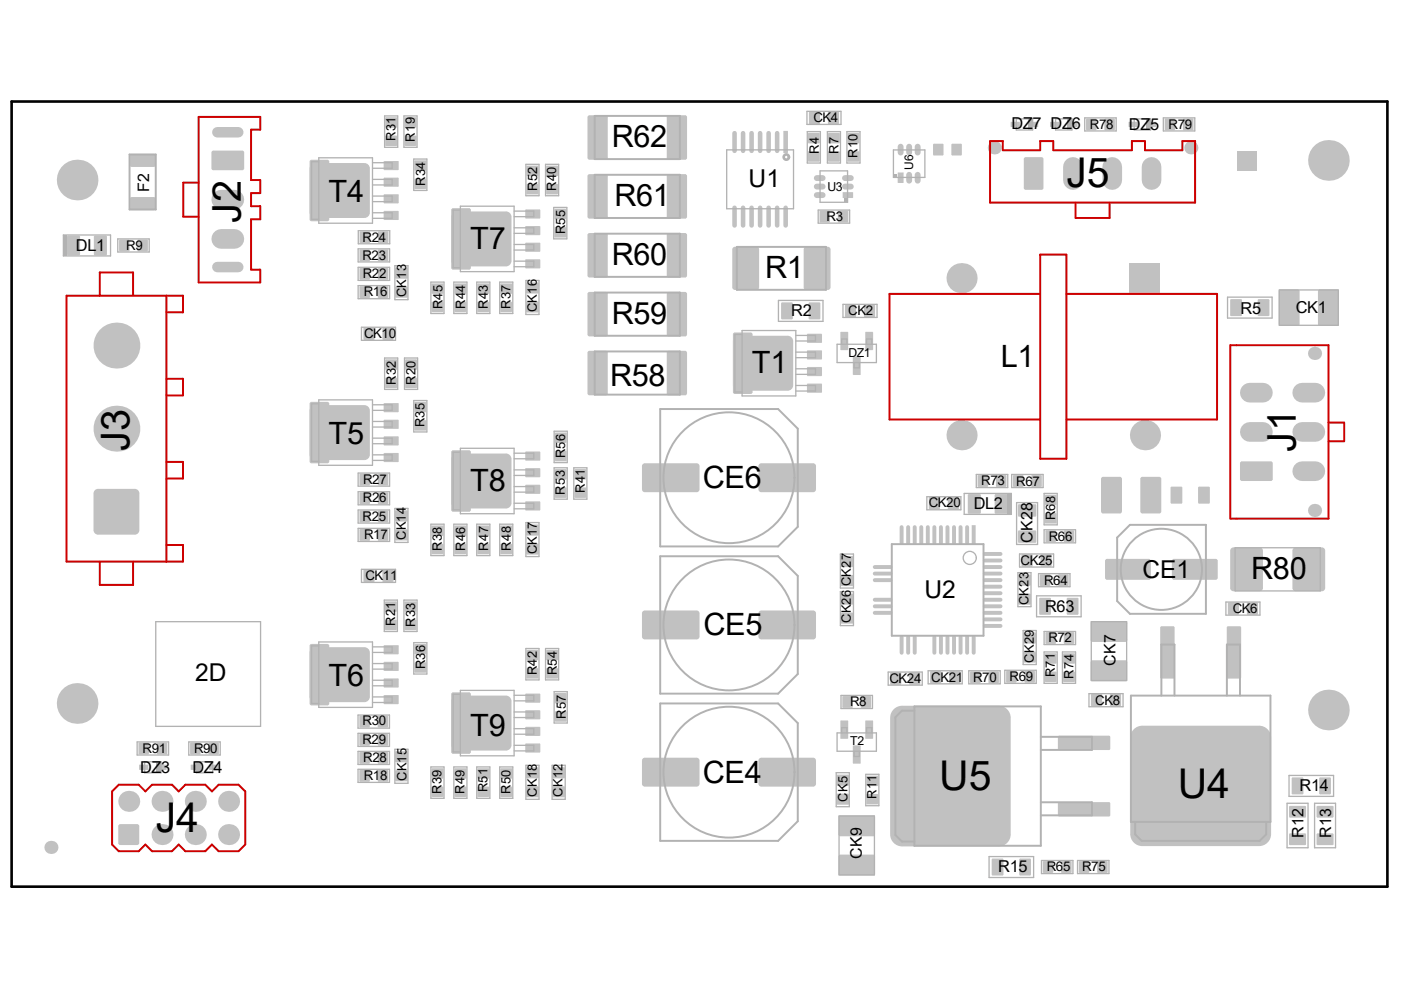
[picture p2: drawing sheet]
<svg xmlns="http://www.w3.org/2000/svg" width="297mm" height="210mm" viewBox="0 0 297 210" stroke-linecap="round" stroke-linejoin="round" font-family="sans-serif">
<defs><g id="words">
<g font-size="8.7">
<text x="226.1" y="39.6">J5</text>
<text x="199.1" y="167.4">U5</text>
<text x="249.7" y="169.1">U4</text>
<text x="33" y="176.3">J4</text>
</g>
<g font-size="8.4">
<text x="51.1" y="47.2" transform="rotate(-90 51.1 47.2)">J2</text>
<text x="27.5" y="95.6" transform="rotate(-90 27.5 95.6)">J3</text>
<text x="274.7" y="95.7" transform="rotate(-90 274.7 95.7)">J1</text>
</g>
<g font-size="6.5">
<text x="129.7" y="31.2">R62</text>
<text x="69.7" y="42.8">T4</text>
<text x="130.3" y="43.7">R61</text>
<text x="99.7" y="52.7">T7</text>
<text x="129.7" y="56.2">R60</text>
<text x="162.2" y="59">R1</text>
<text x="129.7" y="68.7">R59</text>
<text x="212.2" y="77.8">L1</text>
<text x="129.3" y="81.8">R58</text>
<text x="159.4" y="79.1">T1</text>
<text x="69.7" y="94.1">T5</text>
<text x="99.7" y="104.1">T8</text>
<text x="149" y="103.4">CE6</text>
<text x="265.3" y="122.8">R80</text>
<text x="149.1" y="134.7">CE5</text>
<text x="69.7" y="145.4">T6</text>
<text x="99.7" y="156.1">T9</text>
<text x="149" y="166.1">CE4</text>
</g>
<g font-size="5.2">
<text x="158.7" y="39.6">U1</text>
<text x="242.2" y="122.5">CE1</text>
<text x="196" y="126.7">U2</text>
<text x="41.4" y="144.3">2D</text>
</g>
<g font-size="3.5">
<text x="214.4" y="27.4">DZ</text>
<text x="218.9" y="27.4">7 DZ</text>
<text x="227.2" y="27.4">6</text>
<text x="239.4" y="27.5">DZ</text>
<text x="243.8" y="27.5">5</text>
<text x="16.1" y="53.2">DL</text>
<text x="20.4" y="53.2">1</text>
<text x="167.8" y="67">R2</text>
<text x="263" y="66.6">R5</text>
<text x="274.7" y="66.3">CK1</text>
<text x="206.4" y="108">D</text>
<text x="208.9" y="108">L2</text>
<text x="221.6" y="129.8">R63</text>
<text x="29.7" y="163.9">DZ</text>
<text x="34.2" y="163.9">3</text>
<text x="40.8" y="163.9">D</text>
<text x="43.2" y="163.9">Z</text>
<text x="45.3" y="163.9">4</text>
<text x="275.5" y="167.7">R1</text>
<text x="279.8" y="167.7">4</text>
<text x="211.6" y="184.9">R15</text>
</g>
<g font-size="3.4">
<text x="31.6" y="40.7" transform="rotate(-90 31.6 40.7)">F2</text>
<text x="218.9" y="115.2" transform="rotate(-90 218.9 115.2)">CK28</text>
<text x="236.5" y="141.2" transform="rotate(-90 236.5 141.2)">CK7</text>
<text x="276.4" y="173.2" transform="rotate(-90 276.4 173.2)">2</text>
<text x="282.2" y="173.2" transform="rotate(-90 282.2 173.2)">3</text>
<text x="276.4" y="177.7" transform="rotate(-90 276.4 177.7)">R1</text>
<text x="282.2" y="177.7" transform="rotate(-90 282.2 177.7)">R1</text>
<text x="182.8" y="182.2" transform="rotate(-90 182.8 182.2)">CK9</text>
</g>
<g font-size="2.8">
<text x="172.5" y="26">C</text>
<text x="174.4" y="26">K</text>
<text x="176.2" y="26">4</text>
<text x="231.1" y="27.4">R</text>
<text x="233" y="27.4">7</text>
<text x="234.5" y="27.4">8</text>
<text x="247.8" y="27.4">R</text>
<text x="249.7" y="27.4">7</text>
<text x="251.2" y="27.4">9</text>
<text x="175.3" y="46.8">R3</text>
<text x="26.8" y="53">R9</text>
<text x="76.9" y="51.2">R</text>
<text x="78.8" y="51.2">2</text>
<text x="80.3" y="51.2">4</text>
<text x="76.9" y="55.1">R</text>
<text x="76.9" y="58.9">R</text>
<text x="78.8" y="55.1">2</text>
<text x="78.9" y="58.9">2</text>
<text x="80.3" y="55.1">3</text>
<text x="80.4" y="58.9">2</text>
<text x="77.1" y="62.8">R</text>
<text x="79.1" y="62.8">1</text>
<text x="80.6" y="62.8">6</text>
<text x="77.2" y="71.6">CK10</text>
<text x="179.8" y="66.7">C</text>
<text x="181.8" y="66.7">K</text>
<text x="183.5" y="66.7">2</text>
<text x="77" y="106.5">R</text>
<text x="77" y="102.7">R</text>
<text x="78.9" y="106.5">2</text>
<text x="78.9" y="102.7">2</text>
<text x="80.4" y="106.5">6</text>
<text x="80.4" y="102.7">7</text>
<text x="196.9" y="107.5">CK20</text>
<text x="208" y="102.8">R</text>
<text x="210" y="102.8">7</text>
<text x="211.5" y="102.8">3</text>
<text x="215.5" y="103">R67</text>
<text x="76.9" y="110.5">R</text>
<text x="78.8" y="110.5">2</text>
<text x="80.3" y="110.5">5</text>
<text x="77.2" y="114.2">R</text>
<text x="79.1" y="114.2">1</text>
<text x="80.7" y="114.2">7</text>
<text x="216.4" y="119.7">CK25</text>
<text x="222.4" y="114.7">R</text>
<text x="224.3" y="114.7">6</text>
<text x="225.8" y="114.7">6</text>
<text x="77.5" y="123">CK</text>
<text x="81.2" y="123">11</text>
<text x="221.4" y="124">R</text>
<text x="223.3" y="124">6</text>
<text x="224.8" y="124">4</text>
<text x="261.4" y="130">C</text>
<text x="263.3" y="130">K</text>
<text x="265.1" y="130">6</text>
<text x="222.3" y="136.2">R</text>
<text x="224.2" y="136.2">7</text>
<text x="225.7" y="136.2">2</text>
<text x="180.3" y="149.7">R8</text>
<text x="188.6" y="144.7">CK24</text>
<text x="197.4" y="144.5">CK21</text>
<text x="206.3" y="144.6">R</text>
<text x="208.3" y="144.6">7</text>
<text x="209.8" y="144.6">0</text>
<text x="214" y="144.4">R</text>
<text x="216" y="144.4">6</text>
<text x="217.5" y="144.4">9</text>
<text x="232.2" y="149.4">C</text>
<text x="234.1" y="149.4">K</text>
<text x="235.9" y="149.4">8</text>
<text x="76.9" y="153.8">R</text>
<text x="78.8" y="153.8">3</text>
<text x="80.3" y="153.8">0</text>
<text x="30.2" y="159.7">R</text>
<text x="32.2" y="159.7">9</text>
<text x="33.7" y="159.7">1</text>
<text x="41.1" y="159.7">R</text>
<text x="43.1" y="159.7">9</text>
<text x="44.6" y="159.7">0</text>
<text x="76.8" y="157.7">R</text>
<text x="77" y="161.6">R</text>
<text x="78.8" y="157.7">2</text>
<text x="79" y="161.6">2</text>
<text x="80.3" y="157.7">9</text>
<text x="80.5" y="161.6">8</text>
<text x="77.1" y="165.3">R</text>
<text x="79.1" y="165.3">1</text>
<text x="80.6" y="165.3">8</text>
<text x="221.9" y="184.7">R</text>
<text x="223.9" y="184.7">6</text>
<text x="225.4" y="184.7">5</text>
<text x="229.4" y="184.7">R</text>
<text x="231.4" y="184.7">7</text>
<text x="232.9" y="184.7">5</text>
</g>
<g font-size="2.7">
<text x="83.9" y="29.9" transform="rotate(-90 83.9 29.9)">R3</text>
<text x="83.9" y="26.2" transform="rotate(-90 83.9 26.2)">1</text>
<text x="88" y="28" transform="rotate(-90 88 28)">1</text>
<text x="88" y="26.4" transform="rotate(-90 88 26.4)">9</text>
<text x="181.8" y="29.8" transform="rotate(-90 181.8 29.8)">0</text>
<text x="88" y="30" transform="rotate(-90 88 30)">R</text>
<text x="173.6" y="32.6" transform="rotate(-90 173.6 32.6)">R4</text>
<text x="177.8" y="32.6" transform="rotate(-90 177.8 32.6)">R7</text>
<text x="181.8" y="33.5" transform="rotate(-90 181.8 33.5)">R</text>
<text x="181.8" y="31.4" transform="rotate(-90 181.8 31.4)">1</text>
<text x="90.1" y="39.4" transform="rotate(-90 90.1 39.4)">R34</text>
<text x="113.9" y="40.4" transform="rotate(-90 113.9 40.4)">R</text>
<text x="113.9" y="38.4" transform="rotate(-90 113.9 38.4)">5</text>
<text x="113.9" y="36.8" transform="rotate(-90 113.9 36.8)">2</text>
<text x="117.9" y="40.5" transform="rotate(-90 117.9 40.5)">R</text>
<text x="117.9" y="38.5" transform="rotate(-90 117.9 38.5)">4</text>
<text x="117.9" y="36.9" transform="rotate(-90 117.9 36.9)">0</text>
<text x="119.8" y="47.6" transform="rotate(-90 119.8 47.6)">5</text>
<text x="119.8" y="46" transform="rotate(-90 119.8 46)">5</text>
<text x="119.8" y="49.7" transform="rotate(-90 119.8 49.7)">R</text>
<text x="86.1" y="63" transform="rotate(-90 86.1 63)">CK13</text>
<text x="93.8" y="65.6" transform="rotate(-90 93.8 65.6)">R45</text>
<text x="98.6" y="65.5" transform="rotate(-90 98.6 65.5)">R44</text>
<text x="103.4" y="65.5" transform="rotate(-90 103.4 65.5)">R</text>
<text x="103.4" y="63.5" transform="rotate(-90 103.4 63.5)">4</text>
<text x="103.4" y="61.9" transform="rotate(-90 103.4 61.9)">3</text>
<text x="108.3" y="65.5" transform="rotate(-90 108.3 65.5)">R</text>
<text x="108.3" y="63.5" transform="rotate(-90 108.3 63.5)">3</text>
<text x="108.3" y="61.9" transform="rotate(-90 108.3 61.9)">7</text>
<text x="113.8" y="66.2" transform="rotate(-90 113.8 66.2)">CK16</text>
<text x="88.1" y="77.9" transform="rotate(-90 88.1 77.9)">0</text>
<text x="83.9" y="81.6" transform="rotate(-90 83.9 81.6)">R</text>
<text x="83.9" y="79.6" transform="rotate(-90 83.9 79.6)">3</text>
<text x="83.9" y="78" transform="rotate(-90 83.9 78)">2</text>
<text x="88.1" y="81.6" transform="rotate(-90 88.1 81.6)">R</text>
<text x="88.1" y="79.5" transform="rotate(-90 88.1 79.5)">2</text>
<text x="90" y="88.6" transform="rotate(-90 90 88.6)">3</text>
<text x="90" y="87" transform="rotate(-90 90 87)">5</text>
<text x="90" y="90.6" transform="rotate(-90 90 90.6)">R</text>
<text x="119.8" y="95.1" transform="rotate(-90 119.8 95.1)">5</text>
<text x="119.8" y="93.5" transform="rotate(-90 119.8 93.5)">6</text>
<text x="119.8" y="101.2" transform="rotate(-90 119.8 101.2)">3</text>
<text x="119.8" y="97.1" transform="rotate(-90 119.8 97.1)">R</text>
<text x="124" y="100.8" transform="rotate(-90 124 100.8)">1</text>
<text x="119.8" y="104.9" transform="rotate(-90 119.8 104.9)">R</text>
<text x="119.8" y="102.8" transform="rotate(-90 119.8 102.8)">5</text>
<text x="124" y="104.5" transform="rotate(-90 124 104.5)">R4</text>
<text x="223.7" y="106.7" transform="rotate(-90 223.7 106.7)">8</text>
<text x="93.7" y="113.1" transform="rotate(-90 93.7 113.1)">8</text>
<text x="98.6" y="113.1" transform="rotate(-90 98.6 113.1)">6</text>
<text x="103.5" y="113.1" transform="rotate(-90 103.5 113.1)">7</text>
<text x="108.3" y="113.1" transform="rotate(-90 108.3 113.1)">8</text>
<text x="223.7" y="110.3" transform="rotate(-90 223.7 110.3)">R</text>
<text x="223.7" y="108.3" transform="rotate(-90 223.7 108.3)">6</text>
<text x="86" y="114.5" transform="rotate(-90 86 114.5)">CK14</text>
<text x="93.7" y="116.8" transform="rotate(-90 93.7 116.8)">R</text>
<text x="93.7" y="114.7" transform="rotate(-90 93.7 114.7)">3</text>
<text x="98.6" y="116.8" transform="rotate(-90 98.6 116.8)">R</text>
<text x="98.6" y="114.7" transform="rotate(-90 98.6 114.7)">4</text>
<text x="103.5" y="116.7" transform="rotate(-90 103.5 116.7)">R</text>
<text x="103.5" y="114.7" transform="rotate(-90 103.5 114.7)">4</text>
<text x="108.3" y="116.7" transform="rotate(-90 108.3 116.7)">R</text>
<text x="108.3" y="114.7" transform="rotate(-90 108.3 114.7)">4</text>
<text x="113.9" y="117.6" transform="rotate(-90 113.9 117.6)">CK17</text>
<text x="180.4" y="124.3" transform="rotate(-90 180.4 124.3)">CK27</text>
<text x="83.8" y="130.7" transform="rotate(-90 83.8 130.7)">2</text>
<text x="83.8" y="129.1" transform="rotate(-90 83.8 129.1)">1</text>
<text x="88" y="130.9" transform="rotate(-90 88 130.9)">3</text>
<text x="88" y="129.3" transform="rotate(-90 88 129.3)">3</text>
<text x="180.4" y="128.2" transform="rotate(-90 180.4 128.2)">26</text>
<text x="218.1" y="128.3" transform="rotate(-90 218.1 128.3)">CK23</text>
<text x="83.8" y="132.7" transform="rotate(-90 83.8 132.7)">R</text>
<text x="88" y="132.9" transform="rotate(-90 88 132.9)">R</text>
<text x="180.4" y="132.1" transform="rotate(-90 180.4 132.1)">CK</text>
<text x="90.1" y="141.9" transform="rotate(-90 90.1 141.9)">R</text>
<text x="90.1" y="139.9" transform="rotate(-90 90.1 139.9)">3</text>
<text x="90.1" y="138.3" transform="rotate(-90 90.1 138.3)">6</text>
<text x="113.8" y="143.2" transform="rotate(-90 113.8 143.2)">R</text>
<text x="113.8" y="141.2" transform="rotate(-90 113.8 141.2)">4</text>
<text x="113.8" y="139.6" transform="rotate(-90 113.8 139.6)">2</text>
<text x="118" y="143.1" transform="rotate(-90 118 143.1)">R</text>
<text x="118" y="141.1" transform="rotate(-90 118 141.1)">5</text>
<text x="118" y="139.5" transform="rotate(-90 118 139.5)">4</text>
<text x="219.2" y="140.5" transform="rotate(-90 219.2 140.5)">CK29</text>
<text x="223.7" y="143.6" transform="rotate(-90 223.7 143.6)">R</text>
<text x="223.7" y="141.6" transform="rotate(-90 223.7 141.6)">7</text>
<text x="223.7" y="140" transform="rotate(-90 223.7 140)">1</text>
<text x="227.6" y="143.9" transform="rotate(-90 227.6 143.9)">R</text>
<text x="227.6" y="141.9" transform="rotate(-90 227.6 141.9)">7</text>
<text x="227.6" y="140.2" transform="rotate(-90 227.6 140.2)">4</text>
<text x="120" y="152.4" transform="rotate(-90 120 152.4)">R57</text>
<text x="86.2" y="165.6" transform="rotate(-90 86.2 165.6)">CK15</text>
<text x="93.6" y="166.2" transform="rotate(-90 93.6 166.2)">3</text>
<text x="93.6" y="164.6" transform="rotate(-90 93.6 164.6)">9</text>
<text x="98.5" y="166.3" transform="rotate(-90 98.5 166.3)">4</text>
<text x="98.5" y="164.7" transform="rotate(-90 98.5 164.7)">9</text>
<text x="103.3" y="168" transform="rotate(-90 103.3 168)">R</text>
<text x="103.3" y="166" transform="rotate(-90 103.3 166)">5</text>
<text x="103.3" y="164.4" transform="rotate(-90 103.3 164.4)">1</text>
<text x="108.2" y="166.2" transform="rotate(-90 108.2 166.2)">5</text>
<text x="108.2" y="164.6" transform="rotate(-90 108.2 164.6)">0</text>
<text x="113.8" y="165" transform="rotate(-90 113.8 165)">18</text>
<text x="119.3" y="165" transform="rotate(-90 119.3 165)">12</text>
<text x="179.7" y="167.9" transform="rotate(-90 179.7 167.9)">K</text>
<text x="179.7" y="166.1" transform="rotate(-90 179.7 166.1)">5</text>
<text x="185.8" y="165.8" transform="rotate(-90 185.8 165.8)">1</text>
<text x="93.6" y="168.3" transform="rotate(-90 93.6 168.3)">R</text>
<text x="98.5" y="168.3" transform="rotate(-90 98.5 168.3)">R</text>
<text x="108.2" y="168.3" transform="rotate(-90 108.2 168.3)">R</text>
<text x="113.8" y="168.9" transform="rotate(-90 113.8 168.9)">CK</text>
<text x="119.3" y="168.9" transform="rotate(-90 119.3 168.9)">CK</text>
<text x="179.7" y="170" transform="rotate(-90 179.7 170)">C</text>
<text x="185.8" y="169.4" transform="rotate(-90 185.8 169.4)">R1</text>
</g>
<g font-size="2.6">
<text x="175.4" y="40.4">U3</text>
<text x="179.9" y="75.6">DZ1</text>
<text x="180.3" y="158">T2</text>
</g>
<text font-size="2.5" x="193.6" y="36.1" transform="rotate(-90 193.6 36.1)">U6</text>
</g></defs>
<g fill="#c1c1c1">
<circle cx="203.9" cy="92.3" r="3.2"/>
<circle cx="203.9" cy="59" r="3.2"/>
</g>
<path d="M227.5 35.4v2.8" fill="none" stroke="#c1c1c1" stroke-width="4.2"/>
<g fill="#c1c1c1">
<path d="M217.1 33.5l.4-.2v.4h-.4z"/>
<path d="M217.1 39.8h.4v.5l-.4-.3z"/>
<path d="M220.8 39.8h.4v.2l-.4 .3z"/>
<path d="M220.8 33.3l.4 .2v.2h-.4z"/>
<circle cx="210.8" cy="31.3" r="1.39"/>
<circle cx="281.7" cy="150.5" r="4.3"/>
<circle cx="242.8" cy="92.3" r="3.2"/>
</g>
<g fill="#c1c1c1">
<path d="M217.1 33.7l.4-.4h3.3l.4 .4v6.1l-.4 .5h-3.3l-.4-.5z" fill-rule="evenodd"/>
<path d="M239.6 55.8h6.4v6.4h-6.4z" fill-rule="evenodd"/>
</g>
<path d="M235.8 35.4v2.8M244.2 35.4v2.8" fill="none" stroke="#c1c1c1" stroke-width="4.2"/>
<circle cx="252.5" cy="31.3" r="1.39" fill="#c1c1c1"/>
<path d="M276.1 99.9h2.8M276.1 91.6h2.8" fill="none" stroke="#c1c1c1" stroke-width="4.2"/>
<path d="M263.3 97.8h6.1l.4 .4v3.4l-.4 .4h-6.1l-.4-.4v-3.4z" fill-rule="evenodd" fill="#c1c1c1"/>
<g fill="#c1c1c1">
<path d="M262.9 101.6h.4v.4l-.3-.2z"/>
<path d="M269.4 101.6h.4l-.2 .3-.2 .1z"/>
<path d="M269.4 97.8l.2 .1 .2 .3h-.4z"/>
<path d="M263 98l.3-.2v.4h-.4z"/>
</g>
<path d="M265 91.6h2.8M265 83.3h2.8M276.1 83.3h2.8" fill="none" stroke="#c1c1c1" stroke-width="4.2"/>
<g fill="#c1c1c1">
<circle cx="278.7" cy="108.2" r="1.39"/>
<circle cx="278.7" cy="74.9" r="1.39"/>
<circle cx="281.7" cy="34" r="4.3"/>
<circle cx="34.4" cy="169.9" r="2.22"/>
<circle cx="48.5" cy="169.9" r="2.22"/>
<circle cx="41.4" cy="169.9" r="2.22"/>
</g>
<path d="M46.1 56.6h4.4" fill="none" stroke="#c1c1c1" stroke-width="2.2"/>
<path d="M44.8 32.3l.4-.4h6.2l.4 .4v3.4l-.4 .4h-6.2l-.4-.4z" fill-rule="evenodd" fill="#c1c1c1"/>
<g fill="#c1c1c1">
<path d="M51.4 31.9l.3 .2 .1 .2h-.4z"/>
<path d="M44.9 32.1l.3-.2v.4h-.4z"/>
<path d="M44.8 35.7h.4v.4l-.2-.1z"/>
<path d="M51.4 35.7h.4l-.1 .2-.3 .2z"/>
</g>
<path d="M46.9 42.3h2.8M46.9 50.7h2.8" fill="none" stroke="#c1c1c1" stroke-width="4.2"/>
<circle cx="16.4" cy="38.2" r="4.3" fill="#c1c1c1"/>
<path d="M46.1 28h4.4" fill="none" stroke="#c1c1c1" stroke-width="2.2"/>
<g fill="#c1c1c1">
<path d="M19.8 104.6l1-1h7.8l.9 1v7.8l-.9 1h-7.8l-1-1z" fill-rule="evenodd"/>
<path d="M25.1 175.2l.4-.5h3.6l.4 .5v3.5l-.4 .5h-3.6l-.4-.5z" fill-rule="evenodd"/>
<path d="M192.8 142.8l.2-.2h1.9l.2 .2v2.2l-.2 .2h-1.9l-.2-.2z" fill-rule="evenodd"/>
<path d="M188.7 142.8l.3-.2h1.9l.2 .2v2.2l-.2 .2h-1.9l-.3-.2z" fill-rule="evenodd"/>
<path d="M178.2 122.1l.3-.2h2.1l.3 .2v1.9l-.3 .3h-2.1l-.3-.3z" fill-rule="evenodd"/>
<path d="M178.2 118.1l.3-.2h2.1l.3 .2v1.9l-.3 .2h-2.1l-.3-.2z" fill-rule="evenodd"/>
<path d="M178.2 130.1l.3-.2h2.1l.3 .2v1.9l-.3 .2h-2.1l-.3-.2z" fill-rule="evenodd"/>
<path d="M178.2 126.1l.3-.3h2.1l.3 .3v1.9l-.3 .2h-2.1l-.3-.2z" fill-rule="evenodd"/>
<path d="M171.3 81.3h2.8l.2 .2v1.6l-.2 .2h-2.8l-.2-.2v-1.6z" fill-rule="evenodd"/>
<path d="M171.3 77.8h2.8l.2 .2v1.6l-.2 .1h-2.8l-.2-.1v-1.6z" fill-rule="evenodd"/>
<path d="M171.1 74.5l.2-.2h2.8l.2 .2v1.5l-.2 .2h-2.8l-.2-.2z" fill-rule="evenodd"/>
<path d="M171.1 71l.2-.2h2.8l.2 .2v1.5l-.2 .2h-2.8l-.2-.2z" fill-rule="evenodd"/>
<path d="M155.4 72.4l1.2-1.2h10.4l1.2 1.2v9.3l-1.2 1.1h-10.4l-1.2-1.1z" fill-rule="evenodd"/>
<path d="M155.4 70.9l.4-.4h3.3l.5 .4v12.2l-.5 .4h-3.3l-.4-.4z" fill-rule="evenodd"/>
<path d="M197.8 30.7l.2-.2h1.8l.2 .2v2l-.2 .3h-1.8l-.2-.3z" fill-rule="evenodd"/>
<path d="M201.7 30.7l.2-.2h1.8l.2 .2v2l-.2 .3h-1.8l-.2-.3z" fill-rule="evenodd"/>
<path d="M234.3 118.9l.4-.4h8.9l.4 .4v3.6l-.4 .4h-8.9l-.4-.4z" fill-rule="evenodd"/>
<path d="M248.5 118.9l.4-.4h8.8l.5 .4v3.6l-.5 .4h-8.8l-.4-.4z" fill-rule="evenodd"/>
<path d="M260.8 116.8l.7-.7h5.6l.7 .7v7.9l-.7 .7h-5.6l-.7-.7z" fill-rule="evenodd"/>
<path d="M274 116.8l.7-.7h5.6l.7 .7v7.9l-.7 .7h-5.6l-.7-.7z" fill-rule="evenodd"/>
<path d="M225.5 112.7l.3-.2h1.7l.3 .2v2l-.3 .3h-1.7l-.3-.3z" fill-rule="evenodd"/>
<path d="M221.6 112.7l.3-.2h1.7l.3 .2v2l-.3 .3h-1.7l-.3-.3z" fill-rule="evenodd"/>
<path d="M216.1 182.3l.2-.3h2l.3 .3v3.1l-.3 .2h-2l-.2-.2z" fill-rule="evenodd"/>
<path d="M210.3 182.3l.2-.3h2l.3 .3v3.1l-.3 .2h-2l-.2-.2z" fill-rule="evenodd"/>
<path d="M232.6 182.8l.2-.2h1.8l.2 .2v2.1l-.2 .2h-1.8l-.2-.2z" fill-rule="evenodd"/>
<path d="M228.7 182.8l.3-.2h1.7l.3 .2v2.1l-.3 .2h-1.7l-.3-.2z" fill-rule="evenodd"/>
<path d="M225 182.8l.2-.2h1.8l.2 .2v2.1l-.2 .2h-1.8l-.2-.2z" fill-rule="evenodd"/>
<path d="M221.1 182.8l.2-.2h1.8l.2 .2v2.1l-.2 .2h-1.8l-.2-.2z" fill-rule="evenodd"/>
<path d="M178.6 147.8l.2-.2h1.8l.2 .2v2.1l-.2 .2h-1.8l-.2-.2z" fill-rule="evenodd"/>
<path d="M182.5 147.8l.2-.2h1.8l.2 .2v2.1l-.2 .2h-1.8l-.2-.2z" fill-rule="evenodd"/>
<path d="M177.8 173.3l.4-.4h6.9l.4 .4v3.6l-.4 .4h-6.9l-.4-.4z" fill-rule="evenodd"/>
<path d="M177.8 181.6l.4-.4h6.9l.4 .4v3.6l-.4 .4h-6.9l-.4-.4z" fill-rule="evenodd"/>
<path d="M177.6 164.2h2.2l.2 .3v1.9l-.2 .2h-2.2l-.2-.2v-1.9z" fill-rule="evenodd"/>
<path d="M177.4 168.5l.2-.2h2.2l.2 .2v1.9l-.2 .2h-2.2l-.2-.2z" fill-rule="evenodd"/>
<path d="M183.6 152.8h1.4l.1 .1v3.6l-.1 .1h-1.4l-.1-.1v-3.6z" fill-rule="evenodd"/>
<path d="M178.3 152.8h1.4l.1 .1v3.6l-.1 .1h-1.4l-.1-.1v-3.6z" fill-rule="evenodd"/>
<path d="M180.8 158.2l.2-.2h1.3l.2 .2v3.5l-.2 .2h-1.3l-.2-.2z" fill-rule="evenodd"/>
<path d="M183.9 168.3h2.1l.2 .3v1.7l-.2 .3h-2.1l-.2-.3v-1.7z" fill-rule="evenodd"/>
<path d="M183.9 164.4h2.1l.2 .3v1.7l-.2 .3h-2.1l-.2-.3v-1.7z" fill-rule="evenodd"/>
<path d="M254 103.4l.3-.2h2l.2 .2v3.1l-.2 .3h-2l-.3-.3z" fill-rule="evenodd"/>
<path d="M248.2 103.4l.2-.2h2l.3 .2v3.1l-.3 .3h-2l-.2-.3z" fill-rule="evenodd"/>
<path d="M231.3 147.4l.2-.3h1.9l.3 .3v2.1l-.3 .3h-1.9l-.2-.3z" fill-rule="evenodd"/>
<path d="M235.6 147.1h1.9l.2 .3v2.1l-.2 .3h-1.9l-.3-.3v-2.1z" fill-rule="evenodd"/>
<path d="M220.5 122l.2-.2h1.8l.2 .2v2l-.2 .3h-1.8l-.2-.3z" fill-rule="evenodd"/>
<path d="M224.4 122l.2-.2h1.8l.2 .2v2l-.2 .3h-1.8l-.2-.3z" fill-rule="evenodd"/>
<path d="M224.3 170.4l.3-.3h10.5l.3 .3v2.4l-.3 .3h-10.5l-.3-.3z" fill-rule="evenodd"/>
<path d="M224.3 156.3l.3-.3h10.5l.3 .3v2.4l-.3 .3h-10.5l-.3-.3z" fill-rule="evenodd"/>
<path d="M188.7 152.2l2.6-2.6h20.4l2.6 2.6v24.7l-2.6 2.6h-20.4l-2.6-2.6z" fill-rule="evenodd"/>
<path d="M260.1 133.1l.3-.3h2.4l.4 .3v10.5l-.4 .3h-2.4l-.3-.3z" fill-rule="evenodd"/>
<path d="M246 133.1l.3-.3h2.4l.3 .3v10.5l-.3 .3h-2.4l-.3-.3z" fill-rule="evenodd"/>
<path d="M239.6 156.4l2.6-2.5h24.7l2.6 2.5v20.4l-2.6 2.6h-24.7l-2.6-2.6z" fill-rule="evenodd"/>
<path d="M231.2 132.1l.5-.4h6.9l.4 .4v3.6l-.4 .4h-6.9l-.5-.4z" fill-rule="evenodd"/>
<path d="M231.2 140.4l.5-.4h6.9l.4 .4v3.6l-.4 .4h-6.9l-.5-.4z" fill-rule="evenodd"/>
<path d="M264.4 128l.2-.3h1.9l.2 .3v2.1l-.2 .3h-1.9l-.2-.3z" fill-rule="evenodd"/>
<path d="M260.3 128l.3-.3h1.9l.2 .3v2.1l-.2 .3h-1.9l-.3-.3z" fill-rule="evenodd"/>
<path d="M279.1 176.9l.3-.2h3.1l.2 .2v2l-.2 .3h-3.1l-.3-.3z" fill-rule="evenodd"/>
<path d="M279.4 170.9h3.1l.2 .2v2l-.2 .3h-3.1l-.3-.3v-2z" fill-rule="evenodd"/>
<path d="M273.3 176.9l.2-.2h3.2l.2 .2v2l-.2 .3h-3.2l-.2-.3z" fill-rule="evenodd"/>
<path d="M273.3 171.1l.2-.2h3.2l.2 .2v2l-.2 .3h-3.2l-.2-.3z" fill-rule="evenodd"/>
<path d="M274.1 164.8h2l.3 .3v3.1l-.3 .2h-2l-.2-.2v-3.1z" fill-rule="evenodd"/>
<path d="M279.7 165.1l.2-.3h2l.3 .3v3.1l-.3 .2h-2l-.2-.2z" fill-rule="evenodd"/>
<path d="M197.2 142.5l.2-.2h1.9l.3 .2v2.2l-.3 .2h-1.9l-.2-.2z" fill-rule="evenodd"/>
<path d="M201.2 142.5l.3-.2h1.9l.2 .2v2.2l-.2 .2h-1.9l-.3-.2z" fill-rule="evenodd"/>
<path d="M179.7 32.3l.2-.2h2.1l.2 .2v1.8l-.2 .2h-2.1l-.2-.2z" fill-rule="evenodd"/>
<path d="M179.7 28.4l.2-.2h2.1l.2 .2v1.8l-.2 .2h-2.1l-.2-.2z" fill-rule="evenodd"/>
<path d="M175.6 28.4l.2-.2h2l.3 .2v1.8l-.3 .2h-2l-.2-.2z" fill-rule="evenodd"/>
<path d="M175.6 32.3l.2-.2h2l.3 .2v1.8l-.3 .2h-2l-.2-.2z" fill-rule="evenodd"/>
<path d="M171.3 32.3l.2-.2h2.1l.2 .2v1.8l-.2 .2h-2.1l-.2-.2z" fill-rule="evenodd"/>
<path d="M171.3 28.4l.2-.2h2.1l.2 .2v1.8l-.2 .2h-2.1l-.2-.2z" fill-rule="evenodd"/>
<path d="M190.3 36.7l.2-.1h1l.1 .1v2l-.1 .1h-1l-.2-.1z" fill-rule="evenodd"/>
</g>
<g fill="#c1c1c1">
<path d="M20.1 103.9l.7-.3v1h-1z"/>
<path d="M19.8 112.4h1v1a.97 .97 0 0 1-1-1z"/>
<path d="M28.6 112.4h.9a.97 .97 0 0 1-.9 1z"/>
<path d="M28.6 103.6a.97 .97 0 0 1 .9 1h-.9z"/>
<path d="M29.1 174.7l.4 .3v.2h-.4z"/>
<path d="M25.1 175l.4-.3v.5h-.4z"/>
<path d="M25.1 178.7h.4v.5l-.4-.2z"/>
<path d="M29.1 178.7h.4l-.2 .4-.2 .1z"/>
<path d="M194.9 145h.2l-.2 .2z"/>
<path d="M194.9 142.6l.2 .2h-.2z"/>
<path d="M192.8 142.6h.2v.2h-.2z"/>
<path d="M192.8 145h.2v.2z"/>
<path d="M190.9 145h.2l-.2 .2z"/>
<path d="M190.9 142.6l.2 .2h-.2z"/>
<path d="M188.8 142.6h.2v.2h-.3z"/>
<path d="M188.7 145h.3v.2z"/>
<path d="M178.2 124h.3v.3z"/>
<path d="M180.6 124h.3l-.3 .3z"/>
<path d="M180.6 121.9l.3 .2h-.3z"/>
<path d="M178.3 122l.2-.1v.2h-.3z"/>
<path d="M178.2 120h.3v.2z"/>
<path d="M180.6 120h.3l-.3 .2z"/>
<path d="M180.6 117.9l.3 .2h-.3z"/>
<path d="M178.3 118l.2-.1v.2h-.3z"/>
<path d="M178.2 132h.3v.2z"/>
<path d="M180.6 132h.3l-.3 .2z"/>
<path d="M180.6 129.9l.3 .2h-.3z"/>
<path d="M178.3 129.9h.2v.2h-.3z"/>
<path d="M178.2 128h.3v.2z"/>
<path d="M180.6 128h.3l-.3 .2z"/>
<path d="M180.6 125.8l.3 .3h-.3z"/>
<path d="M178.3 125.9l.2-.1v.3h-.3z"/>
<path d="M174.1 83.1h.2l-.2 .2z"/>
<path d="M174.1 81.3l.2 .2h-.2z"/>
<path d="M171.1 81.4l.2-.1v.2h-.2z"/>
<path d="M171.1 83.1h.2v.2z"/>
<path d="M174.1 79.6h.2l-.2 .1z"/>
<path d="M174.1 77.8l.2 .2h-.2z"/>
<path d="M171.1 77.9l.2-.1v.2h-.2z"/>
<path d="M171.1 79.6h.2v.1z"/>
<path d="M174.1 76h.2l-.2 .2z"/>
<path d="M174.1 74.3l.2 .2h-.2z"/>
<path d="M171.1 74.3h.2v.2h-.2z"/>
<path d="M171.1 76h.2v.2z"/>
<path d="M174.1 72.5h.2l-.2 .2z"/>
<path d="M174.1 70.8l.2 .2h-.2z"/>
<path d="M171.1 70.8h.2v.2h-.2z"/>
<path d="M171.1 72.5h.2v.2z"/>
<path d="M167 81.7h1.2a1.17 1.17 0 0 1-1.2 1.1z"/>
<path d="M167 71.2a1.17 1.17 0 0 1 1.2 1.2h-1.2z"/>
<path d="M155.6 71.7l.6-.5h.4v1.2h-1.2z"/>
<path d="M155.4 81.7h1.2v1.1a1.17 1.17 0 0 1-1.2-1.1z"/>
<path d="M159.1 83.1h.5l-.2 .4h-.3z"/>
<path d="M159.1 70.5l.3 .1 .2 .3h-.5z"/>
<path d="M155.4 70.7l.4-.2v.4h-.4z"/>
<path d="M155.4 83.1h.4v.4h-.2z"/>
<path d="M199.8 32.7h.2l-.2 .3z"/>
<path d="M199.8 30.5l.2 .2h-.2z"/>
<path d="M197.9 30.5h.1v.2h-.2z"/>
<path d="M197.8 32.7h.2v.3z"/>
<path d="M203.7 32.7h.2l-.2 .3z"/>
<path d="M203.7 30.5l.2 .2h-.2z"/>
<path d="M201.8 30.5h.1v.2h-.2z"/>
<path d="M201.7 32.7h.2v.3z"/>
<path d="M243.6 118.5l.4 .2v.2h-.4z"/>
<path d="M234.3 118.7l.4-.2v.4h-.4z"/>
<path d="M234.3 122.5h.4v.4l-.4-.2z"/>
<path d="M243.6 122.5h.4v.2l-.4 .2z"/>
<path d="M257.7 118.5l.3 .1 .2 .3h-.5z"/>
<path d="M248.5 118.7l.4-.2v.4h-.4z"/>
<path d="M248.5 122.5h.4v.4l-.4-.2z"/>
<path d="M257.7 122.5h.5l-.1 .2-.4 .2z"/>
<path d="M267.1 124.7h.7a.69 .69 0 0 1-.7 .7z"/>
<path d="M267.1 116.1a.69 .69 0 0 1 .7 .7h-.7z"/>
<path d="M261 116.3l.5-.2v.7h-.7z"/>
<path d="M260.8 124.7h.7v.7a.69 .69 0 0 1-.7-.7z"/>
<path d="M280.3 124.7h.7a.69 .69 0 0 1-.7 .7z"/>
<path d="M280.3 116.1a.69 .69 0 0 1 .7 .7h-.7z"/>
<path d="M274.2 116.3l.5-.2v.7h-.7z"/>
<path d="M274 124.7h.7v.7a.69 .69 0 0 1-.7-.7z"/>
<path d="M225.6 112.5h.2v.2h-.3z"/>
<path d="M225.5 114.7h.3v.3z"/>
<path d="M227.5 114.7h.3l-.3 .3z"/>
<path d="M227.5 112.5l.3 .2h-.3z"/>
<path d="M221.7 112.5h.2v.2h-.3z"/>
<path d="M221.6 114.7h.3v.3z"/>
<path d="M223.6 114.7h.3l-.3 .3z"/>
<path d="M223.6 112.5l.3 .2h-.3z"/>
<path d="M218.3 185.4h.3l-.3 .2z"/>
<path d="M218.3 182l.3 .3h-.3z"/>
<path d="M216.2 182.1l.1-.1v.3h-.2z"/>
<path d="M216.1 185.4h.2v.2z"/>
<path d="M212.5 185.4h.3l-.3 .2z"/>
<path d="M212.5 182l.3 .3h-.3z"/>
<path d="M210.3 182.1l.2-.1v.3h-.2z"/>
<path d="M210.3 185.4h.2v.2z"/>
<path d="M234.6 184.9h.2l-.2 .2z"/>
<path d="M234.6 182.6l.2 .2h-.2z"/>
<path d="M232.7 182.6h.1v.2h-.2z"/>
<path d="M232.6 184.9h.2v.2z"/>
<path d="M230.7 184.9h.3l-.3 .2z"/>
<path d="M230.7 182.6l.3 .2h-.3z"/>
<path d="M228.8 182.6h.2v.2h-.3z"/>
<path d="M228.7 184.9h.3v.2z"/>
<path d="M227 184.9h.2l-.2 .2z"/>
<path d="M227 182.6l.2 .2h-.2z"/>
<path d="M225 182.6h.2v.2h-.2z"/>
<path d="M225 184.9h.2v.2z"/>
<path d="M223.1 184.9h.2l-.1 .1-.1 .1z"/>
<path d="M223.1 182.6l.2 .2h-.2z"/>
<path d="M221.2 182.6h.1v.2h-.2z"/>
<path d="M221.1 184.9h.2v.2z"/>
<path d="M180.6 149.9h.2l-.2 .2z"/>
<path d="M180.6 147.6l.2 .2h-.2z"/>
<path d="M178.7 147.7l.1-.1v.2h-.2z"/>
<path d="M178.6 149.9h.2v.2z"/>
<path d="M184.5 149.9h.2l-.2 .2z"/>
<path d="M184.5 147.6l.2 .2h-.2z"/>
<path d="M182.5 147.7l.2-.1v.2h-.2z"/>
<path d="M182.5 149.9h.2v.2z"/>
<path d="M185.1 172.9h.2l.2 .4h-.4z"/>
<path d="M177.8 173.1l.4-.2v.4h-.4z"/>
<path d="M177.8 176.9h.4v.4l-.4-.2z"/>
<path d="M185.1 176.9h.4v.2l-.4 .2z"/>
<path d="M185.1 181.2l.2 .1 .2 .3h-.4z"/>
<path d="M177.8 181.4l.4-.2v.4h-.4z"/>
<path d="M177.8 185.2h.4v.4l-.4-.2z"/>
<path d="M185.1 185.2h.4l-.2 .4h-.2z"/>
<path d="M177.4 166.4h.2v.2z"/>
<path d="M179.8 166.4h.2l-.2 .2z"/>
<path d="M179.8 164.2l.2 .3h-.2z"/>
<path d="M177.4 164.3l.2-.1v.3h-.2z"/>
<path d="M177.4 170.4h.2v.2z"/>
<path d="M179.8 170.4h.2l-.2 .2z"/>
<path d="M179.8 168.3l.2 .2h-.2z"/>
<path d="M177.4 168.3h.2v.2h-.2z"/>
<path d="M185 152.8l.1 .1h-.1z"/>
<path d="M183.5 152.8h.1v.1h-.1z"/>
<path d="M183.5 156.5h.1v.1z"/>
<path d="M185 156.5h.1l-.1 .1z"/>
<path d="M179.7 152.8l.1 .1h-.1z"/>
<path d="M178.2 152.8h.1v.1h-.1z"/>
<path d="M178.2 156.5h.1v.1z"/>
<path d="M179.7 156.5h.1l-.1 .1z"/>
<path d="M182.3 158l.2 .2h-.2z"/>
<path d="M180.9 158.1l.1-.1v.2h-.2z"/>
<path d="M180.8 161.7h.2v.2z"/>
<path d="M182.3 161.7h.2l-.2 .2z"/>
<path d="M183.7 170.3h.2v.3z"/>
<path d="M186 170.3h.2l-.1 .2-.1 .1z"/>
<path d="M186 168.3l.2 .3h-.2z"/>
<path d="M183.8 168.4l.1-.1v.3h-.2z"/>
<path d="M183.7 166.4h.2v.3z"/>
<path d="M186 166.4h.2l-.1 .2-.1 .1z"/>
<path d="M186 164.4l.2 .3h-.2z"/>
<path d="M183.8 164.5l.1-.1v.3h-.2z"/>
<path d="M256.3 106.5h.2l-.2 .3z"/>
<path d="M256.3 103.2l.2 .2h-.2z"/>
<path d="M254.1 103.3l.2-.1v.2h-.3z"/>
<path d="M254 106.5h.3v.3z"/>
<path d="M250.4 106.5h.3l-.3 .3z"/>
<path d="M250.4 103.2l.3 .2h-.3z"/>
<path d="M248.3 103.3l.1-.1v.2h-.2z"/>
<path d="M248.2 106.5h.2v.3z"/>
<path d="M233.4 149.5h.3l-.3 .3z"/>
<path d="M233.4 147.1l.3 .3h-.3z"/>
<path d="M231.4 147.2l.1-.1v.3h-.2z"/>
<path d="M231.3 149.5h.2v.3z"/>
<path d="M237.5 149.5h.2l-.2 .3z"/>
<path d="M237.5 147.1l.2 .3h-.2z"/>
<path d="M235.4 147.2l.2-.1v.3h-.3z"/>
<path d="M235.3 149.5h.3v.3z"/>
<path d="M222.5 124h.2l-.2 .3z"/>
<path d="M222.5 121.8l.2 .2h-.2z"/>
<path d="M220.5 121.8h.2v.2h-.2z"/>
<path d="M220.5 124h.2v.3z"/>
<path d="M226.4 124h.2l-.1 .2-.1 .1z"/>
<path d="M226.4 121.8l.2 .2h-.2z"/>
<path d="M224.4 121.8h.2v.2h-.2z"/>
<path d="M224.4 124h.2v.3z"/>
<path d="M235.1 172.8h.3l-.3 .3z"/>
<path d="M235.1 170.1l.3 .3h-.3z"/>
<path d="M224.3 170.2l.3-.1v.3h-.3z"/>
<path d="M224.3 172.8h.3v.3z"/>
<path d="M235.1 158.7h.3l-.3 .3z"/>
<path d="M235.1 156l.3 .3h-.3z"/>
<path d="M224.3 156.1l.3-.1v.3h-.3z"/>
<path d="M224.3 158.7h.3v.3z"/>
<path d="M211.7 176.9h2.6a2.55 2.55 0 0 1-2.6 2.6z"/>
<path d="M211.7 149.6a2.55 2.55 0 0 1 2.6 2.6h-2.6z"/>
<path d="M189.3 150.6a2.55 2.55 0 0 1 2-1v2.6h-2.6l.1-.6z"/>
<path d="M188.7 176.9h2.6v2.6a2.55 2.55 0 0 1-2.6-2.6z"/>
<path d="M262.8 132.8l.4 .3h-.4z"/>
<path d="M260.1 132.9l.3-.1v.3h-.3z"/>
<path d="M260.1 143.6h.3v.3z"/>
<path d="M262.8 143.6h.4l-.4 .3z"/>
<path d="M248.7 132.8l.3 .3h-.3z"/>
<path d="M246 132.9l.3-.1v.3h-.3z"/>
<path d="M246 143.6h.3v.3z"/>
<path d="M248.7 143.6h.3l-.3 .3z"/>
<path d="M266.9 153.9a2.55 2.55 0 0 1 2.6 2.5h-2.6z"/>
<path d="M240.2 154.8a2.55 2.55 0 0 1 2-.9v2.5h-2.6l.1-.6z"/>
<path d="M239.6 176.8h2.6v2.6a2.55 2.55 0 0 1-2.6-2.6z"/>
<path d="M266.9 176.8h2.6a2.55 2.55 0 0 1-2.6 2.6z"/>
<path d="M231.2 135.7h.5v.4l-.4-.2z"/>
<path d="M238.6 135.7h.4l-.1 .2-.3 .2z"/>
<path d="M238.6 131.7h.2l.2 .4h-.4z"/>
<path d="M231.3 131.9l.4-.2v.4h-.5z"/>
<path d="M231.2 144h.5v.4l-.4-.2z"/>
<path d="M238.6 144h.4l-.1 .2-.3 .2z"/>
<path d="M238.6 140l.3 .2 .1 .2h-.4z"/>
<path d="M231.3 140.2l.4-.2v.4h-.5z"/>
<path d="M264.4 127.8l.2-.1v.3h-.2z"/>
<path d="M264.4 130.1h.2v.3z"/>
<path d="M266.5 130.1h.2l-.2 .3z"/>
<path d="M266.5 127.7l.2 .3h-.2z"/>
<path d="M260.4 127.8l.2-.1v.3h-.3z"/>
<path d="M260.3 130.1h.3v.3z"/>
<path d="M262.5 130.1h.2l-.2 .3z"/>
<path d="M262.5 127.7l.2 .3h-.2z"/>
<path d="M282.5 176.7l.2 .2h-.2z"/>
<path d="M279.2 176.8l.2-.1v.2h-.3z"/>
<path d="M279.1 178.9h.3v.3z"/>
<path d="M282.5 178.9h.2l-.2 .3z"/>
<path d="M282.5 170.9l.2 .2h-.2z"/>
<path d="M279.2 170.9h.2v.2h-.3z"/>
<path d="M279.1 173.1h.3v.3z"/>
<path d="M282.5 173.1h.2l-.2 .3z"/>
<path d="M276.7 176.7l.2 .2h-.2z"/>
<path d="M273.4 176.8l.1-.1v.2h-.2z"/>
<path d="M273.3 178.9h.2v.3z"/>
<path d="M276.7 178.9h.2l-.2 .3z"/>
<path d="M276.7 170.9l.2 .2h-.2z"/>
<path d="M273.4 170.9h.1v.2h-.2z"/>
<path d="M273.3 173.1h.2v.3z"/>
<path d="M276.7 173.1h.2l-.2 .3z"/>
<path d="M276.1 168.2h.3l-.3 .2z"/>
<path d="M276.1 164.8l.3 .3h-.3z"/>
<path d="M273.9 164.9l.2-.1v.3h-.2z"/>
<path d="M273.9 168.2h.2v.2z"/>
<path d="M281.9 168.2h.3l-.3 .2z"/>
<path d="M281.9 164.8l.3 .3h-.3z"/>
<path d="M279.8 164.9l.1-.1v.3h-.2z"/>
<path d="M279.7 168.2h.2v.2z"/>
<path d="M197.3 142.4l.1-.1v.2h-.2z"/>
<path d="M197.2 144.7h.2v.2z"/>
<path d="M199.3 144.7h.3l-.3 .2z"/>
<path d="M199.3 142.3l.3 .2h-.3z"/>
<path d="M201.3 142.4l.2-.1v.2h-.3z"/>
<path d="M201.2 144.7h.3v.2z"/>
<path d="M203.4 144.7h.2l-.2 .2z"/>
<path d="M203.4 142.3l.2 .2h-.2z"/>
<path d="M182 32.1l.2 .2h-.2z"/>
<path d="M179.8 32.1h.1v.2h-.2z"/>
<path d="M179.7 34.1h.2v.2z"/>
<path d="M182 34.1h.2l-.2 .2z"/>
<path d="M182 28.2l.2 .2h-.2z"/>
<path d="M179.8 28.2h.1v.2h-.2z"/>
<path d="M179.7 30.2h.2v.2z"/>
<path d="M182 30.2h.2l-.2 .2z"/>
<path d="M175.6 30.2h.2v.2z"/>
<path d="M177.8 30.2h.3l-.3 .2z"/>
<path d="M177.8 28.2l.3 .2h-.3z"/>
<path d="M175.6 28.2h.2v.2h-.2z"/>
<path d="M175.6 34.1h.2v.2z"/>
<path d="M177.8 34.1h.3l-.3 .2z"/>
<path d="M177.8 32.1l.3 .2h-.3z"/>
<path d="M175.6 32.1h.2v.2h-.2z"/>
<path d="M173.6 32.1l.2 .2h-.2z"/>
<path d="M171.4 32.1h.1v.2h-.2z"/>
<path d="M171.3 34.1h.2v.2z"/>
<path d="M173.6 34.1h.2l-.2 .2z"/>
<path d="M173.6 28.2l.2 .2h-.2z"/>
<path d="M171.4 28.2h.1v.2h-.2z"/>
<path d="M171.3 30.2h.2v.2z"/>
<path d="M173.6 30.2h.2l-.2 .2z"/>
<path d="M190.3 38.7l.2 .1z"/>
<path d="M191.5 38.7h.1l-.1 .1z"/>
<path d="M191.5 36.6l.1 .1z"/>
<path d="M190.4 36.6l.1 .1z"/>
<circle cx="24.7" cy="90.9" r="4.9"/>
<circle cx="24.7" cy="73.3" r="4.9"/>
<circle cx="16.4" cy="149.2" r="4.3"/>
<circle cx="48.5" cy="177" r="2.22"/>
<circle cx="41.4" cy="177" r="2.22"/>
<circle cx="34.4" cy="177" r="2.22"/>
<circle cx="27.3" cy="169.9" r="2.22"/>
</g>
<path d="M173.2 39.6h1.2M173.2 37.8h1.2M179.1 39.6h1.3M179.1 37.8h1.3M191 31.1v1.2M192.8 31.1v1.2M192.8 37.1v1.2M194.6 31.1v1.2M194.6 37.1v1.2M173.2 41.4h1.2" fill="none" stroke="#c1c1c1" stroke-width="1.3"/>
<g fill="#c1c1c1">
<path d="M178.7 40.9l.1-.2h2l.1 .2v1l-.1 .1h-2l-.1-.1z" fill-rule="evenodd"/>
<path d="M218.3 25.8h1.7l.1 1-1.8 .1-.1-.1z" fill-rule="evenodd"/>
<path d="M214.4 25.8h1.7l.1 1-1.8 .1-.1-.1z" fill-rule="evenodd"/>
<path d="M246.9 25.4l.3-.3h1.7l.2 .3v2l-.2 .2h-1.7l-.3-.2z" fill-rule="evenodd"/>
<path d="M250.8 25.4l.2-.3h1.8l.2 .3v2l-.2 .2h-1.8l-.2-.2z" fill-rule="evenodd"/>
<path d="M230.5 25.1h1.8l.2 .3v2l-.2 .2h-1.8l-.2-.2v-2z" fill-rule="evenodd"/>
<path d="M234.1 25.4l.3-.3h1.7l.3 .3v2l-.3 .2h-1.7l-.3-.2z" fill-rule="evenodd"/>
<path d="M165.6 64.4l.3-.3h2l.2 .3v3.1l-.2 .2h-2l-.3-.2z" fill-rule="evenodd"/>
<path d="M171.4 64.4l.3-.3h2l.2 .3v3.1l-.2 .2h-2l-.3-.2z" fill-rule="evenodd"/>
<path d="M181 75.6h1.3l.2 .2v3.5l-.2 .2h-1.3l-.2-.2v-3.5z" fill-rule="evenodd"/>
<path d="M178.3 70.4h1.4l.1 .1v3.6l-.1 .1h-1.4l-.1-.1v-3.6z" fill-rule="evenodd"/>
<path d="M183.6 70.4h1.4l.1 .1v3.6l-.1 .1h-1.4l-.1-.1v-3.6z" fill-rule="evenodd"/>
<path d="M111.8 59.9h2.2l.2 .2v1.9l-.2 .2h-2.2l-.2-.2v-1.9z" fill-rule="evenodd"/>
<path d="M111.6 64.1l.2-.2h2.2l.2 .2v1.9l-.2 .3h-2.2l-.2-.3z" fill-rule="evenodd"/>
<path d="M20.2 50h2.2l.3 .2v3.6l-.3 .3h-2.2l-.3-.3v-3.6z" fill-rule="evenodd"/>
<path d="M14.2 50.2l.3-.2h2.2l.3 .2v3.6l-.3 .3h-2.2l-.3-.3z" fill-rule="evenodd"/>
<path d="M160.8 130.1l.6-.7h11l.6 .7v4.9l-.6 .6h-11l-.6-.6z" fill-rule="evenodd"/>
<path d="M136.1 130.1l.6-.7h11l.6 .7v4.9l-.6 .6h-11l-.6-.6z" fill-rule="evenodd"/>
<path d="M136.1 161.3l.6-.6h11l.6 .6v4.9l-.6 .6h-11l-.6-.6z" fill-rule="evenodd"/>
<path d="M161.4 160.7h11l.6 .6v4.9l-.6 .6h-11l-.6-.6v-4.9z" fill-rule="evenodd"/>
<path d="M81.5 44.7h2.8l.2 .2v1.6l-.2 .1h-2.8l-.2-.1v-1.6z" fill-rule="evenodd"/>
<path d="M81.5 41.2h2.8l.2 .2v1.5l-.2 .2h-2.8l-.2-.2v-1.5z" fill-rule="evenodd"/>
<path d="M81.5 37.7h2.8l.2 .2v1.5l-.2 .2h-2.8l-.2-.2v-1.5z" fill-rule="evenodd"/>
<path d="M81.5 34.1h2.8l.2 .2v1.6l-.2 .2h-2.8l-.2-.2v-1.6z" fill-rule="evenodd"/>
<path d="M65.6 35.7l1.2-1.1h10.5l1.1 1.1v9.4l-1.1 1.1h-10.5l-1.2-1.1z" fill-rule="evenodd"/>
<path d="M66.1 33.9h3.3l.4 .4v12.2l-.4 .4h-3.3l-.5-.4v-12.2z" fill-rule="evenodd"/>
<path d="M206 111.4h.9l-.1 4.1-.8-.1z" fill-rule="evenodd"/>
</g>
<g fill="#c1c1c1">
<path d="M180.8 41.9h.1l-.1 .1z"/>
<path d="M180.8 40.7l.1 .2z"/>
<path d="M178.7 40.8l.1 .1z"/>
<path d="M178.7 41.9l.1 .1z"/>
<path d="M220 26.8h.1l-.1 .1z"/>
<path d="M220 25.8l.1 .1z"/>
<path d="M218.2 25.9h.1z"/>
<path d="M218.2 26.8l.1 .1z"/>
<path d="M216.1 26.8l.1 .1z"/>
<path d="M216.1 25.8l.1 .1z"/>
<path d="M214.3 25.9h.1z"/>
<path d="M214.3 26.8l.1 .1z"/>
<path d="M248.9 27.4h.2v.2h-.2z"/>
<path d="M248.9 25.1l.2 .3h-.2z"/>
<path d="M247 25.2l.2-.1v.3h-.3z"/>
<path d="M246.9 27.4h.3v.2z"/>
<path d="M252.8 27.4h.2l-.2 .2z"/>
<path d="M252.8 25.1l.2 .3h-.2z"/>
<path d="M250.9 25.2l.1-.1v.3h-.2z"/>
<path d="M250.8 27.4h.2v.2z"/>
<path d="M232.3 27.4h.2l-.2 .2z"/>
<path d="M232.3 25.1l.2 .3h-.2z"/>
<path d="M230.3 25.2l.2-.1v.3h-.2z"/>
<path d="M230.3 27.4h.2v.2z"/>
<path d="M236.1 27.4h.3l-.1 .2h-.2z"/>
<path d="M236.1 25.1l.3 .3h-.3z"/>
<path d="M234.2 25.2l.2-.1v.3h-.3z"/>
<path d="M234.1 27.4h.3v.2z"/>
<path d="M165.7 64.2l.2-.1v.3h-.3z"/>
<path d="M165.6 67.5h.3v.2z"/>
<path d="M167.9 67.5h.2l-.2 .2z"/>
<path d="M167.9 64.1l.2 .3h-.2z"/>
<path d="M171.5 64.2l.2-.1v.3h-.3z"/>
<path d="M171.4 67.5h.3v.2z"/>
<path d="M173.7 67.5h.2l-.2 .2z"/>
<path d="M173.7 64.1l.2 .3h-.2z"/>
<path d="M182.3 75.6l.2 .2h-.2z"/>
<path d="M180.9 75.7l.1-.1v.2h-.2z"/>
<path d="M180.8 79.3h.2v.2z"/>
<path d="M182.3 79.3h.2l-.1 .2h-.1z"/>
<path d="M179.7 70.4l.1 .1h-.1z"/>
<path d="M178.2 70.4h.1v.1h-.1z"/>
<path d="M178.2 74.1h.1v.1z"/>
<path d="M179.7 74.1h.1l-.1 .1z"/>
<path d="M185 70.4l.1 .1h-.1z"/>
<path d="M183.5 70.4h.1v.1h-.1z"/>
<path d="M183.5 74.1h.1v.1z"/>
<path d="M185 74.1h.1l-.1 .1z"/>
<path d="M111.6 62h.2v.2z"/>
<path d="M114 62h.2l-.2 .2z"/>
<path d="M114 59.9l.2 .2h-.2z"/>
<path d="M111.6 60l.2-.1v.2h-.2z"/>
<path d="M111.6 66h.2v.3z"/>
<path d="M114 66h.2l-.2 .3z"/>
<path d="M114 63.9l.2 .2h-.2z"/>
<path d="M111.6 64l.2-.1v.2h-.2z"/>
<path d="M19.9 50.1l.3-.1v.2h-.3z"/>
<path d="M19.9 53.8h.3v.3z"/>
<path d="M22.4 53.8h.3l-.3 .3z"/>
<path d="M22.4 50l.3 .2h-.3z"/>
<path d="M14.2 50.1l.3-.1v.2h-.3z"/>
<path d="M14.2 53.8h.3v.3z"/>
<path d="M16.7 53.8h.3l-.3 .3z"/>
<path d="M16.7 50l.3 .2h-.3z"/>
<path d="M160.8 135h.6v.6a.61 .61 0 0 1-.6-.6z"/>
<path d="M172.4 135h.6a.61 .61 0 0 1-.6 .6z"/>
<path d="M172.4 129.4a.61 .61 0 0 1 .6 .7h-.6z"/>
<path d="M161 129.6l.4-.2v.7h-.6z"/>
<path d="M136.1 135h.6v.6a.61 .61 0 0 1-.6-.6z"/>
<path d="M147.7 135h.6a.61 .61 0 0 1-.6 .6z"/>
<path d="M147.7 129.4a.61 .61 0 0 1 .6 .7h-.6z"/>
<path d="M136.3 129.6l.4-.2v.7h-.6z"/>
<path d="M136.1 166.2h.6v.6a.61 .61 0 0 1-.6-.6z"/>
<path d="M147.7 166.2h.6a.61 .61 0 0 1-.6 .6z"/>
<path d="M147.7 160.7a.61 .61 0 0 1 .6 .6h-.6z"/>
<path d="M136.3 160.8l.4-.1v.6h-.6z"/>
<path d="M160.8 166.2h.6v.6a.61 .61 0 0 1-.6-.6z"/>
<path d="M172.4 166.2h.6a.61 .61 0 0 1-.6 .6z"/>
<path d="M172.4 160.7a.61 .61 0 0 1 .6 .6h-.6z"/>
<path d="M161 160.8l.4-.1v.6h-.6z"/>
<path d="M84.3 46.5h.2l-.2 .1z"/>
<path d="M84.3 44.7l.2 .2h-.2z"/>
<path d="M81.4 44.8l.1-.1v.2h-.2z"/>
<path d="M81.3 46.5h.2v.1z"/>
<path d="M84.3 42.9h.2l-.2 .2z"/>
<path d="M84.3 41.2l.2 .2h-.2z"/>
<path d="M81.4 41.2h.1v.2h-.2z"/>
<path d="M81.3 42.9h.2v.2z"/>
<path d="M84.3 39.4h.2l-.2 .2z"/>
<path d="M84.3 37.7l.2 .2h-.2z"/>
<path d="M81.4 37.7h.1v.2h-.2z"/>
<path d="M81.3 39.4h.2v.2z"/>
<path d="M84.3 35.9h.2l-.2 .2z"/>
<path d="M84.3 34.1l.2 .2h-.2z"/>
<path d="M81.4 34.2l.1-.1v.2h-.2z"/>
<path d="M81.3 35.9h.2v.2z"/>
<path d="M77.3 45.1h1.1a1.17 1.17 0 0 1-1.1 1.1z"/>
<path d="M77.3 34.6a1.17 1.17 0 0 1 1.1 1.1h-1.1z"/>
<path d="M65.9 35l.5-.4h.4v1.1h-1.2z"/>
<path d="M65.6 45.1h1.2v1.1a1.17 1.17 0 0 1-1.2-1.1z"/>
<path d="M69.4 46.5h.4v.2l-.4 .2z"/>
<path d="M69.4 33.9l.4 .2v.2h-.4z"/>
<path d="M65.7 34.1l.4-.2v.4h-.5z"/>
<path d="M65.6 46.5h.5v.4l-.4-.2z"/>
<path d="M206.8 111.3l.1 .1z"/>
<path d="M206 115.4l.1 .1z"/>
</g>
<g fill="none" stroke="#c1c1c1" stroke-width=".83">
<path d="M191.2 111.8v3.3M192.5 111.8v3.3M193.9 111.8v3.3M195.3 111.8v3.3M196.7 111.8v3.3M198.1 111.8v3.3M199.5 111.8v3.3M200.9 111.8v3.3M202.3 111.8v3.3M203.7 111.8v3.3M205 111.8v3.3M208.8 118.8h3.3"/>
<path d="M208.8 117.5h3.3M185.5 120.2h3.3M185.5 121.6h3.3M185.5 123h3.3M185.5 127.2h3.3M185.5 128.6h3.3M185.5 129.9h3.3M191.2 135.1v3.3M192.5 135.1v3.3M193.9 135.1v3.3M198.1 135.1v3.3M199.5 135.1v3.3"/>
<path d="M200.9 135.1v3.3M202.3 135.1v3.3M203.7 135.1v3.3M205 135.1v3.3M206.4 135.1v3.3M208.8 120.2h3.3M208.8 121.6h3.3M208.8 123h3.3M208.8 127.2h3.3M208.8 128.6h3.3M208.8 129.9h3.3M208.8 132.7h3.3"/>
<path d="M208.8 131.3h3.3M208.8 125.8h3.3M208.8 124.4h3.3"/>
</g>
<g fill="#c1c1c1">
<path d="M210.9 105l.3-.2h2.2l.3 .2v3.6l-.3 .3h-2.2l-.3-.3z" fill-rule="evenodd"/>
<path d="M205.2 105l.3-.2h2.2l.3 .2v3.6l-.3 .3h-2.2l-.3-.3z" fill-rule="evenodd"/>
<path d="M117.1 166.9l.3-.2h2.1l.3 .2v1.9l-.3 .3h-2.1l-.3-.3z" fill-rule="evenodd"/>
<path d="M117.1 162.9l.3-.2h2.1l.3 .2v1.9l-.3 .2h-2.1l-.3-.2z" fill-rule="evenodd"/>
<path d="M170.4 52.9l.6-.6h4.5l.6 .6v8l-.6 .6h-4.5l-.6-.6z" fill-rule="evenodd"/>
<path d="M155.3 52.9l.5-.6h4.6l.5 .6v8l-.5 .6h-4.6l-.5-.6z" fill-rule="evenodd"/>
<path d="M205.7 142.6l.2-.2h1.8l.2 .2v2l-.2 .3h-1.8l-.2-.3z" fill-rule="evenodd"/>
<path d="M209.6 142.6l.2-.2h1.8l.2 .2v2l-.2 .3h-1.8l-.2-.3z" fill-rule="evenodd"/>
<path d="M173.8 44.9l.2-.2h1.8l.2 .2v2.1l-.2 .2h-1.8l-.2-.2z" fill-rule="evenodd"/>
<path d="M177.6 44.9l.3-.2h1.7l.3 .2v2.1l-.3 .2h-1.7l-.3-.2z" fill-rule="evenodd"/>
<path d="M211.2 101l.2-.3h1.8l.2 .3v2l-.2 .2h-1.8l-.2-.2z" fill-rule="evenodd"/>
<path d="M207.3 101l.2-.3h1.8l.2 .3v2l-.2 .2h-1.8l-.2-.2z" fill-rule="evenodd"/>
<path d="M160.8 98.8l.6-.6h11l.6 .6v4.9l-.6 .7h-11l-.6-.7z" fill-rule="evenodd"/>
<path d="M136.1 98.8l.6-.6h11l.6 .6v4.9l-.6 .7h-11l-.6-.7z" fill-rule="evenodd"/>
<path d="M201 105.6l.2-.2h1.9l.2 .2v2.2l-.2 .2h-1.9l-.2-.2z" fill-rule="evenodd"/>
<path d="M196.9 105.6l.3-.2h1.8l.3 .2v2.2l-.3 .2h-1.8l-.3-.2z" fill-rule="evenodd"/>
<path d="M215.8 112.7l.3-.2h3.3l.3 .2v2.1l-.3 .3h-3.3l-.3-.3z" fill-rule="evenodd"/>
<path d="M215.8 107.2l.3-.3h3.3l.3 .3v2.1l-.3 .2h-3.3l-.3-.2z" fill-rule="evenodd"/>
<path d="M221.5 109l.2-.2h2.1l.2 .2v1.8l-.2 .2h-2.1l-.2-.2z" fill-rule="evenodd"/>
<path d="M221.5 105.1l.2-.2h2.1l.2 .2v1.8l-.2 .2h-2.1l-.2-.2z" fill-rule="evenodd"/>
<path d="M218.7 101l.2-.3h1.8l.2 .3v2l-.2 .2h-1.8l-.2-.2z" fill-rule="evenodd"/>
<path d="M214.8 101l.2-.3h1.8l.2 .3v2l-.2 .2h-1.8l-.2-.2z" fill-rule="evenodd"/>
<path d="M215.9 126.1l.2-.2h2.2l.2 .2v1.9l-.2 .2h-2.2l-.2-.2z" fill-rule="evenodd"/>
<path d="M216.1 121.8h2.2l.2 .3v1.9l-.2 .2h-2.2l-.2-.2v-1.9z" fill-rule="evenodd"/>
<path d="M216.6 117.8l.2-.3h1.9l.2 .3v2.1l-.2 .3h-1.9l-.2-.3z" fill-rule="evenodd"/>
<path d="M220.8 117.5h1.9l.3 .3v2.1l-.3 .3h-1.9l-.2-.3v-2.1z" fill-rule="evenodd"/>
<path d="M217.2 134.1h2.2l.2 .2v1.9l-.2 .3h-2.2l-.2-.3v-1.9z" fill-rule="evenodd"/>
<path d="M217 138.4l.2-.3h2.2l.2 .3v1.8l-.2 .3h-2.2l-.2-.3z" fill-rule="evenodd"/>
<path d="M226.2 127l.2-.3h2l.3 .3v3.1l-.3 .3h-2l-.2-.3z" fill-rule="evenodd"/>
<path d="M220.3 127l.3-.3h2l.2 .3v3.1l-.2 .3h-2l-.3-.3z" fill-rule="evenodd"/>
<path d="M225.5 134.3l.3-.3h1.7l.3 .3v2l-.3 .2h-1.7l-.3-.2z" fill-rule="evenodd"/>
<path d="M221.6 134.3l.3-.3h1.7l.3 .3v2l-.3 .2h-1.7l-.3-.2z" fill-rule="evenodd"/>
<path d="M213.3 142.5l.2-.2h1.8l.2 .2v2l-.2 .3h-1.8l-.2-.3z" fill-rule="evenodd"/>
<path d="M217.2 142.5l.2-.2h1.8l.2 .2v2l-.2 .3h-1.8l-.2-.3z" fill-rule="evenodd"/>
<path d="M221.5 138.7l.2-.2h2.1l.2 .2v1.8l-.2 .2h-2.1l-.2-.2z" fill-rule="evenodd"/>
<path d="M221.5 142.6l.2-.2h2.1l.2 .2v1.8l-.2 .2h-2.1l-.2-.2z" fill-rule="evenodd"/>
<path d="M225.4 138.7l.2-.2h2.1l.2 .2v1.8l-.2 .2h-2.1l-.2-.2z" fill-rule="evenodd"/>
<path d="M225.4 142.6l.2-.2h2.1l.2 .2v1.8l-.2 .2h-2.1l-.2-.2z" fill-rule="evenodd"/>
<path d="M262.2 32h4.2v4.2h-4.2z" fill-rule="evenodd"/>
<path d="M166.1 27.9h1l-.1 4.6-.9-.1z" fill-rule="evenodd"/>
</g>
<g fill="#c1c1c1">
<path d="M213.4 108.6h.3l-.1 .2-.2 .1z"/>
<path d="M213.4 104.8l.3 .2h-.3z"/>
<path d="M210.9 104.9l.3-.1v.2h-.3z"/>
<path d="M210.9 108.6h.3v.3z"/>
<path d="M207.7 108.6h.3l-.1 .2-.2 .1z"/>
<path d="M207.7 104.8l.3 .2h-.3z"/>
<path d="M205.2 104.9l.3-.1v.2h-.3z"/>
<path d="M205.2 108.6h.3v.3z"/>
<path d="M117.1 168.8h.3v.3z"/>
<path d="M119.5 168.8h.3l-.3 .3z"/>
<path d="M119.5 166.7l.3 .2h-.3z"/>
<path d="M117.2 166.8l.2-.1v.2h-.3z"/>
<path d="M117.1 164.8h.3v.2z"/>
<path d="M119.5 164.8h.3l-.3 .2z"/>
<path d="M119.5 162.7l.3 .2h-.3z"/>
<path d="M117.2 162.7h.2v.2h-.3z"/>
<path d="M175.5 60.9h.6l-.3 .5-.3 .1z"/>
<path d="M175.5 52.3l.3 .1 .3 .5h-.6z"/>
<path d="M170.5 52.6l.5-.3v.6h-.6z"/>
<path d="M170.4 60.9h.6v.6l-.3-.1z"/>
<path d="M160.4 60.9h.5l-.2 .5-.3 .1z"/>
<path d="M160.4 52.3l.5 .3v.3h-.5z"/>
<path d="M155.3 52.6l.5-.3v.6h-.5z"/>
<path d="M155.3 60.9h.5v.6l-.3-.1z"/>
<path d="M205.7 142.4h.2v.2h-.2z"/>
<path d="M205.7 144.6h.2v.3z"/>
<path d="M207.7 144.6h.2l-.2 .3z"/>
<path d="M207.7 142.4l.2 .2h-.2z"/>
<path d="M209.6 142.4h.2v.2h-.2z"/>
<path d="M209.6 144.6h.2v.3z"/>
<path d="M211.6 144.6h.2l-.2 .3z"/>
<path d="M211.6 142.4l.2 .2h-.2z"/>
<path d="M173.8 44.7h.2v.2h-.2z"/>
<path d="M173.8 47h.2v.2z"/>
<path d="M175.8 47h.2l-.2 .2z"/>
<path d="M175.8 44.7l.2 .2h-.2z"/>
<path d="M177.7 44.7h.2v.2h-.3z"/>
<path d="M177.6 47h.3v.2z"/>
<path d="M179.6 47h.3l-.3 .2z"/>
<path d="M179.6 44.7l.3 .2h-.3z"/>
<path d="M211.2 100.8l.2-.1v.3h-.2z"/>
<path d="M211.2 103h.2v.2z"/>
<path d="M213.2 103h.2l-.2 .2z"/>
<path d="M213.2 100.7l.2 .3h-.2z"/>
<path d="M207.3 100.8l.2-.1v.3h-.2z"/>
<path d="M207.3 103h.2v.2z"/>
<path d="M209.3 103h.2l-.2 .2z"/>
<path d="M209.3 100.7l.2 .3h-.2z"/>
<path d="M160.8 103.7h.6v.7a.61 .61 0 0 1-.6-.7z"/>
<path d="M172.4 103.7h.6a.61 .61 0 0 1-.6 .7z"/>
<path d="M172.4 98.2a.61 .61 0 0 1 .6 .6h-.6z"/>
<path d="M161 98.4l.4-.2v.6h-.6z"/>
<path d="M136.1 103.7h.6v.7a.61 .61 0 0 1-.6-.7z"/>
<path d="M147.7 103.7h.6a.61 .61 0 0 1-.6 .7z"/>
<path d="M147.7 98.2a.61 .61 0 0 1 .6 .6h-.6z"/>
<path d="M136.3 98.4l.4-.2v.6h-.6z"/>
<path d="M203.1 107.8h.2l-.2 .2z"/>
<path d="M203.1 105.4l.2 .2h-.2z"/>
<path d="M201 105.5l.2-.1v.2h-.2z"/>
<path d="M201 107.8h.2v.2z"/>
<path d="M199 107.8h.3l-.3 .2z"/>
<path d="M199 105.4l.3 .2h-.3z"/>
<path d="M197 105.5l.2-.1v.2h-.3z"/>
<path d="M196.9 107.8h.3v.2z"/>
<path d="M215.8 114.8h.3v.3z"/>
<path d="M219.4 114.8h.3l-.3 .3z"/>
<path d="M219.4 112.5l.3 .2h-.3z"/>
<path d="M215.9 112.6l.2-.1v.2h-.3z"/>
<path d="M215.8 109.3h.3v.2z"/>
<path d="M219.4 109.3h.3v.1l-.3 .1z"/>
<path d="M219.4 106.9l.3 .3h-.3z"/>
<path d="M215.9 107l.2-.1v.3h-.3z"/>
<path d="M221.5 110.8h.2v.2z"/>
<path d="M223.8 110.8h.2l-.2 .2z"/>
<path d="M223.8 108.8l.2 .2h-.2z"/>
<path d="M221.6 108.8h.1v.2h-.2z"/>
<path d="M221.5 106.9h.2v.2z"/>
<path d="M223.8 106.9h.2l-.2 .2z"/>
<path d="M223.8 104.9l.2 .2h-.2z"/>
<path d="M221.6 105l.1-.1v.2h-.2z"/>
<path d="M220.7 103h.2l-.2 .2z"/>
<path d="M220.7 100.7l.2 .3h-.2z"/>
<path d="M218.7 100.8l.2-.1v.3h-.2z"/>
<path d="M218.7 103h.2v.2z"/>
<path d="M216.8 103h.2l-.2 .2z"/>
<path d="M216.8 100.7l.2 .3h-.2z"/>
<path d="M214.8 100.8l.2-.1v.3h-.2z"/>
<path d="M214.8 103h.2v.2z"/>
<path d="M218.3 125.9l.2 .2h-.2z"/>
<path d="M216 125.9h.1v.2h-.2z"/>
<path d="M215.9 128h.2v.2z"/>
<path d="M218.3 128h.2l-.2 .2z"/>
<path d="M218.3 121.8l.2 .3h-.2z"/>
<path d="M216 121.9l.1-.1v.3h-.2z"/>
<path d="M215.9 124h.2v.2z"/>
<path d="M218.3 124h.2l-.2 .2z"/>
<path d="M216.6 117.6l.2-.1v.3h-.2z"/>
<path d="M216.6 119.9h.2v.3z"/>
<path d="M218.7 119.9h.2l-.2 .3z"/>
<path d="M218.7 117.5l.2 .3h-.2z"/>
<path d="M220.7 117.6l.1-.1v.3h-.2z"/>
<path d="M220.6 119.9h.2v.3z"/>
<path d="M222.7 119.9h.3l-.3 .3z"/>
<path d="M222.7 117.5l.3 .3h-.3z"/>
<path d="M219.4 134.1l.2 .2h-.2z"/>
<path d="M217.1 134.2l.1-.1v.2h-.2z"/>
<path d="M217 136.2h.2v.3z"/>
<path d="M219.4 136.2h.2l-.2 .3z"/>
<path d="M219.4 138.1l.2 .3h-.2z"/>
<path d="M217.1 138.2l.1-.1v.3h-.2z"/>
<path d="M217 140.2h.2v.3z"/>
<path d="M219.4 140.2h.2l-.2 .3z"/>
<path d="M228.4 130.1h.3l-.3 .3z"/>
<path d="M228.4 126.7l.3 .3h-.3z"/>
<path d="M226.2 126.8l.2-.1v.3h-.2z"/>
<path d="M226.2 130.1h.2v.3z"/>
<path d="M222.6 130.1h.2l-.2 .3z"/>
<path d="M222.6 126.7l.2 .3h-.2z"/>
<path d="M220.4 126.8l.2-.1v.3h-.3z"/>
<path d="M220.3 130.1h.3v.3z"/>
<path d="M227.5 136.3h.3l-.3 .2z"/>
<path d="M227.5 134l.3 .3h-.3z"/>
<path d="M225.6 134.1l.2-.1v.3h-.3z"/>
<path d="M225.5 136.3h.3v.2z"/>
<path d="M223.6 136.3h.3l-.3 .2z"/>
<path d="M223.6 134l.3 .3h-.3z"/>
<path d="M221.7 134.1l.2-.1v.3h-.3z"/>
<path d="M221.6 136.3h.3v.2z"/>
<path d="M215.3 144.5h.2l-.2 .3z"/>
<path d="M215.3 142.3l.2 .2h-.2z"/>
<path d="M213.4 142.3h.1v.2h-.2z"/>
<path d="M213.3 144.5h.2v.3z"/>
<path d="M219.2 144.5h.2l-.2 .3z"/>
<path d="M219.2 142.3l.2 .2h-.2z"/>
<path d="M217.3 142.3h.1v.2h-.2z"/>
<path d="M217.2 144.5h.2v.3z"/>
<path d="M223.8 138.5l.2 .2h-.2z"/>
<path d="M221.6 138.6l.1-.1v.2h-.2z"/>
<path d="M221.5 140.5h.2v.2z"/>
<path d="M223.8 140.5h.2l-.2 .2z"/>
<path d="M223.8 142.4l.2 .2h-.2z"/>
<path d="M221.6 142.5l.1-.1v.2h-.2z"/>
<path d="M221.5 144.4h.2v.2z"/>
<path d="M223.8 144.4h.2l-.2 .2z"/>
<path d="M225.4 140.5h.2v.2z"/>
<path d="M227.7 140.5h.2l-.2 .2z"/>
<path d="M227.7 138.5l.2 .2h-.2z"/>
<path d="M225.5 138.6l.1-.1v.2h-.2z"/>
<path d="M225.4 144.4h.2v.2z"/>
<path d="M227.7 144.4h.2l-.2 .2z"/>
<path d="M227.7 142.4l.2 .2h-.2z"/>
<path d="M225.5 142.5l.1-.1v.2h-.2z"/>
<path d="M167 27.8l.1 .1z"/>
<path d="M166.1 32.4l.1 .1z"/>
</g>
<g fill="none" stroke="#c1c1c1" stroke-width=".97">
<path d="M155.7 28.2v3.8M157.5 28.2v3.8M159.4 28.2v3.8M161.2 28.2v3.8M163 28.2v3.8M164.8 28.2v3.8M155.7 44.1v3.7M157.5 44.1v3.7M159.4 44.1v3.7M161.2 44.1v3.7M163 44.1v3.7M164.8 44.1v3.7"/>
<path d="M166.6 44.1v3.7"/>
</g>
<g fill="#c1c1c1">
<path d="M233.4 101.5l.5-.4h3.5l.5 .4v6.9l-.5 .5h-3.5l-.5-.5z" fill-rule="evenodd"/>
<path d="M241.8 101.5l.4-.4h3.6l.4 .4v6.9l-.4 .5h-3.6l-.4-.5z" fill-rule="evenodd"/>
<path d="M29.4 157.7l.2-.3h1.8l.2 .3v2l-.2 .2h-1.8l-.2-.2z" fill-rule="evenodd"/>
<path d="M33.2 157.7l.3-.3h1.7l.3 .3v2l-.3 .2h-1.7l-.3-.2z" fill-rule="evenodd"/>
<path d="M40.4 162.2l1.9-.1 .1 1-1.8 .1z" fill-rule="evenodd"/>
<path d="M44.3 162.2l1.9-.1 .1 1-1.9 .1z" fill-rule="evenodd"/>
<path d="M33.4 162.2l1.8-.1 .1 1-1.8 .1z" fill-rule="evenodd"/>
<path d="M29.5 162.2l1.8-.1 .1 1-1.8 .1z" fill-rule="evenodd"/>
<path d="M44.2 157.7l.2-.3h1.8l.2 .3v2l-.2 .2h-1.8l-.2-.2z" fill-rule="evenodd"/>
<path d="M40.3 157.7l.2-.3h1.8l.2 .3v2l-.2 .2h-1.8l-.2-.2z" fill-rule="evenodd"/>
<path d="M279.4 61.8l.5-.5h3.5l.5 .5v6.9l-.5 .4h-3.5l-.5-.4z" fill-rule="evenodd"/>
<path d="M271.1 61.8l.4-.5h3.6l.4 .5v6.9l-.4 .4h-3.6l-.4-.4z" fill-rule="evenodd"/>
<path d="M266.7 63.7l.2-.3h2l.3 .3v3.1l-.3 .2h-2l-.2-.2z" fill-rule="evenodd"/>
<path d="M260.8 63.7l.3-.3h2l.2 .3v3.1l-.2 .2h-2l-.3-.2z" fill-rule="evenodd"/>
<path d="M179.4 64.6h1.9l.2 .2v2.2l-.2 .2h-1.9l-.3-.2v-2.2z" fill-rule="evenodd"/>
<path d="M183.2 64.8l.2-.2h1.9l.2 .2v2.2l-.2 .2h-1.9l-.2-.2z" fill-rule="evenodd"/>
<path d="M27.6 32.9l.3-.3h4.7l.3 .3v2.2l-.3 .3h-4.7l-.3-.3z" fill-rule="evenodd"/>
<path d="M27.6 42.1l.3-.3h4.7l.3 .3v2.2l-.3 .3h-4.7l-.3-.3z" fill-rule="evenodd"/>
<path d="M25.5 50.8h1.7l.3 .2v2.1l-.3 .2h-1.7l-.3-.2v-2.1z" fill-rule="evenodd"/>
<path d="M29.1 51l.3-.2h1.7l.3 .2v2.1l-.3 .2h-1.7l-.3-.2z" fill-rule="evenodd"/>
<path d="M117.6 95.8l.3-.2h2l.2 .2v1.8l-.2 .2h-2l-.3-.2z" fill-rule="evenodd"/>
<path d="M117.6 91.9l.3-.2h2l.2 .2v1.8l-.2 .2h-2l-.3-.2z" fill-rule="evenodd"/>
<path d="M141.4 24.9l.4-.5h3.4l.5 .5v8.5l-.5 .5h-3.4l-.4-.5z" fill-rule="evenodd"/>
<path d="M124.6 24.9l.4-.5h3.4l.5 .5v8.5l-.5 .5h-3.4l-.4-.5z" fill-rule="evenodd"/>
<path d="M141.4 37.4l.4-.5h3.4l.5 .5v8.5l-.5 .5h-3.4l-.4-.5z" fill-rule="evenodd"/>
<path d="M125 36.9h3.4l.5 .5v8.5l-.5 .5h-3.4l-.4-.5v-8.5z" fill-rule="evenodd"/>
<path d="M141.4 62.3l.4-.4h3.4l.5 .4v8.6l-.5 .4h-3.4l-.4-.4z" fill-rule="evenodd"/>
<path d="M124.6 62.3l.4-.4h3.4l.5 .4v8.6l-.5 .4h-3.4l-.4-.4z" fill-rule="evenodd"/>
<path d="M141.4 74.8l.4-.4h3.4l.5 .4v8.6l-.5 .4h-3.4l-.4-.4z" fill-rule="evenodd"/>
<path d="M124.6 74.8l.4-.4h3.4l.5 .4v8.6l-.5 .4h-3.4l-.4-.4z" fill-rule="evenodd"/>
<path d="M141.4 49.8l.4-.4h3.4l.5 .4v8.6l-.5 .4h-3.4l-.4-.4z" fill-rule="evenodd"/>
<path d="M124.6 49.8l.4-.4h3.4l.5 .4v8.6l-.5 .4h-3.4l-.4-.4z" fill-rule="evenodd"/>
<path d="M239.3 25.9l1.8-.1 .1 1-1.8 .1z" fill-rule="evenodd"/>
<path d="M243.3 25.8h1.7l.1 1-1.8 .1-.1-.1z" fill-rule="evenodd"/>
<path d="M222.7 25.8h1.8l.1 1-1.9 .1-.1-.1z" fill-rule="evenodd"/>
<path d="M226.6 25.8h1.7l.2 1-1.9 .1-.1-.1z" fill-rule="evenodd"/>
<path d="M81.1 69.7l.2-.2h1.9l.2 .2v2.2l-.2 .2h-1.9l-.2-.2z" fill-rule="evenodd"/>
<path d="M77.1 69.7l.2-.2h1.9l.2 .2v2.2l-.2 .2h-1.9l-.2-.2z" fill-rule="evenodd"/>
<path d="M85.8 29l.2-.3h2.1l.2 .3v1.7l-.2 .3h-2.1l-.2-.3z" fill-rule="evenodd"/>
<path d="M85.8 25.1l.2-.2h2.1l.2 .2v1.8l-.2 .2h-2.1l-.2-.2z" fill-rule="evenodd"/>
<path d="M83.8 57l.2-.3h2.2l.2 .3v1.9l-.2 .2h-2.2l-.2-.2z" fill-rule="evenodd"/>
<path d="M83.8 61l.2-.2h2.2l.2 .2v1.9l-.2 .2h-2.2l-.2-.2z" fill-rule="evenodd"/>
<path d="M81.9 28.7h2.1l.2 .3v1.7l-.2 .3h-2.1l-.2-.3v-1.7z" fill-rule="evenodd"/>
<path d="M81.7 25.1l.2-.2h2.1l.2 .2v1.8l-.2 .2h-2.1l-.2-.2z" fill-rule="evenodd"/>
<path d="M80.3 104.4h1.8l.2 .2v2.1l-.2 .2h-1.8l-.2-.2v-2.1z" fill-rule="evenodd"/>
<path d="M76.2 104.6l.2-.2h1.8l.2 .2v2.1l-.2 .2h-1.8l-.2-.2z" fill-rule="evenodd"/>
<path d="M80.1 112.4l.2-.2h1.8l.2 .2v2l-.2 .3h-1.8l-.2-.3z" fill-rule="evenodd"/>
<path d="M76.2 112.4l.2-.2h1.8l.2 .2v2l-.2 .3h-1.8l-.2-.3z" fill-rule="evenodd"/>
<path d="M81.3 96.2l.2-.2h2.8l.2 .2v1.6l-.2 .2h-2.8l-.2-.2z" fill-rule="evenodd"/>
<path d="M81.3 92.7l.2-.2h2.8l.2 .2v1.6l-.2 .2h-2.8l-.2-.2z" fill-rule="evenodd"/>
<path d="M81.3 89.2l.2-.2h2.8l.2 .2v1.5l-.2 .2h-2.8l-.2-.2z" fill-rule="evenodd"/>
<path d="M81.3 85.7l.2-.2h2.8l.2 .2v1.5l-.2 .2h-2.8l-.2-.2z" fill-rule="evenodd"/>
<path d="M65.6 87.1l1.2-1.2h10.5l1.1 1.2v9.3l-1.1 1.1h-10.5l-1.2-1.1z" fill-rule="evenodd"/>
<path d="M65.6 85.6l.5-.4h3.3l.4 .4v12.2l-.4 .4h-3.3l-.5-.4z" fill-rule="evenodd"/>
<path d="M80.3 108.3h1.8l.2 .2v2l-.2 .3h-1.8l-.2-.3v-2z" fill-rule="evenodd"/>
<path d="M76.2 108.5l.2-.2h1.8l.2 .2v2l-.2 .3h-1.8l-.2-.3z" fill-rule="evenodd"/>
<path d="M80.1 100.7l.2-.3h1.8l.2 .3v2l-.2 .2h-1.8l-.2-.2z" fill-rule="evenodd"/>
<path d="M76.2 100.7l.2-.3h1.8l.2 .3v2l-.2 .2h-1.8l-.2-.2z" fill-rule="evenodd"/>
<path d="M83.8 108.4l.2-.2h2.2l.2 .2v1.9l-.2 .3h-2.2l-.2-.3z" fill-rule="evenodd"/>
<path d="M83.8 112.5l.2-.3h2.2l.2 .3v1.9l-.2 .2h-2.2l-.2-.2z" fill-rule="evenodd"/>
<path d="M81.7 76.4l.2-.2h2.1l.2 .2v1.8l-.2 .2h-2.1l-.2-.2z" fill-rule="evenodd"/>
<path d="M81.7 80.3l.2-.2h2.1l.2 .2v1.8l-.2 .2h-2.1l-.2-.2z" fill-rule="evenodd"/>
<path d="M85.9 76.4l.2-.2h2.1l.2 .2v1.8l-.2 .2h-2.1l-.2-.2z" fill-rule="evenodd"/>
<path d="M85.9 80.3l.2-.2h2.1l.2 .2v1.8l-.2 .2h-2.1l-.2-.2z" fill-rule="evenodd"/>
<path d="M87.9 89.3l.2-.2h2l.3 .2v1.8l-.3 .2h-2l-.2-.2z" fill-rule="evenodd"/>
<path d="M87.9 85.4l.2-.2h2l.3 .2v1.8l-.3 .2h-2l-.2-.2z" fill-rule="evenodd"/>
<path d="M77.3 120.8h1.9l.2 .2v2.2l-.2 .2h-1.9l-.2-.2v-2.2z" fill-rule="evenodd"/>
<path d="M81.1 121l.2-.2h1.9l.2 .2v2.2l-.2 .2h-1.9l-.2-.2z" fill-rule="evenodd"/>
<path d="M81.6 127.7l.2-.2h2.1l.2 .2v1.8l-.2 .2h-2.1l-.2-.2z" fill-rule="evenodd"/>
<path d="M81.6 131.6l.2-.2h2.1l.2 .2v1.8l-.2 .2h-2.1l-.2-.2z" fill-rule="evenodd"/>
<path d="M65.6 136.9l.5-.4h3.3l.4 .4v12.3l-.4 .4h-3.3l-.5-.4z" fill-rule="evenodd"/>
<path d="M65.6 138.4l1.2-1.2h10.5l1.1 1.2v9.3l-1.1 1.2h-10.5l-1.2-1.2z" fill-rule="evenodd"/>
<path d="M81.3 137l.2-.2h2.8l.2 .2v1.5l-.2 .2h-2.8l-.2-.2z" fill-rule="evenodd"/>
<path d="M81.3 140.5l.2-.2h2.8l.2 .2v1.6l-.2 .2h-2.8l-.2-.2z" fill-rule="evenodd"/>
<path d="M81.3 144l.2-.2h2.8l.2 .2v1.6l-.2 .2h-2.8l-.2-.2z" fill-rule="evenodd"/>
<path d="M81.3 147.6l.2-.2h2.8l.2 .2v1.5l-.2 .2h-2.8l-.2-.2z" fill-rule="evenodd"/>
<path d="M87.9 140.6l.2-.2h2l.3 .2v1.8l-.3 .2h-2l-.2-.2z" fill-rule="evenodd"/>
<path d="M87.9 136.7l.2-.2h2l.3 .2v1.8l-.3 .2h-2l-.2-.2z" fill-rule="evenodd"/>
<path d="M85.8 127.7l.2-.2h2.1l.2 .2v1.8l-.2 .2h-2.1l-.2-.2z" fill-rule="evenodd"/>
<path d="M85.8 131.6l.2-.2h2.1l.2 .2v1.8l-.2 .2h-2.1l-.2-.2z" fill-rule="evenodd"/>
<path d="M80.1 49.3l.3-.2h1.7l.3 .2v2l-.3 .3h-1.7l-.3-.3z" fill-rule="evenodd"/>
<path d="M76.2 49.3l.3-.2h1.7l.3 .2v2l-.3 .3h-1.7l-.3-.3z" fill-rule="evenodd"/>
<path d="M76.2 57l.2-.2h1.8l.2 .2v2.1l-.2 .2h-1.8l-.2-.2z" fill-rule="evenodd"/>
<path d="M80.1 57l.2-.2h1.8l.2 .2v2.1l-.2 .2h-1.8l-.2-.2z" fill-rule="evenodd"/>
<path d="M76.2 60.9l.2-.2h1.8l.2 .2v2.1l-.2 .2h-1.8l-.2-.2z" fill-rule="evenodd"/>
<path d="M80.1 60.9l.2-.2h1.8l.2 .2v2.1l-.2 .2h-1.8l-.2-.2z" fill-rule="evenodd"/>
<path d="M76.4 52.9h1.8l.2 .2v2.1l-.2 .2h-1.8l-.2-.2v-2.1z" fill-rule="evenodd"/>
<path d="M80.1 53.1l.2-.2h1.8l.2 .2v2.1l-.2 .2h-1.8l-.2-.2z" fill-rule="evenodd"/>
<path d="M88.1 34h2l.3 .2v1.8l-.3 .2h-2l-.2-.2v-1.8z" fill-rule="evenodd"/>
<path d="M87.9 38.1l.2-.2h2l.3 .2v1.8l-.3 .2h-2l-.2-.2z" fill-rule="evenodd"/>
<path d="M80.1 163.5l.2-.3h1.8l.2 .3v2l-.2 .2h-1.8l-.2-.2z" fill-rule="evenodd"/>
<path d="M76.2 163.5l.2-.3h1.8l.2 .3v2l-.2 .2h-1.8l-.2-.2z" fill-rule="evenodd"/>
<path d="M80.1 159.7l.2-.3h1.8l.2 .3v2l-.2 .2h-1.8l-.2-.2z" fill-rule="evenodd"/>
<path d="M76.2 159.7l.2-.3h1.8l.2 .3v2l-.2 .2h-1.8l-.2-.2z" fill-rule="evenodd"/>
<path d="M83.8 163.5l.2-.2h2.2l.2 .2v1.9l-.2 .3h-2.2l-.2-.3z" fill-rule="evenodd"/>
<path d="M83.8 159.5l.2-.2h2.2l.2 .2v1.9l-.2 .2h-2.2l-.2-.2z" fill-rule="evenodd"/>
<path d="M80.1 155.8l.2-.2h1.8l.2 .2v2.1l-.2 .2h-1.8l-.2-.2z" fill-rule="evenodd"/>
<path d="M76.2 155.8l.2-.2h1.8l.2 .2v2.1l-.2 .2h-1.8l-.2-.2z" fill-rule="evenodd"/>
<path d="M80.1 152l.2-.3h1.8l.2 .3v2l-.2 .2h-1.8l-.2-.2z" fill-rule="evenodd"/>
<path d="M76.2 152l.2-.3h1.8l.2 .3v2l-.2 .2h-1.8l-.2-.2z" fill-rule="evenodd"/>
<path d="M111.6 138l.3-.2h2l.2 .2v1.8l-.2 .2h-2l-.3-.2z" fill-rule="evenodd"/>
<path d="M111.6 141.9l.3-.2h2l.2 .2v1.8l-.2 .2h-2l-.3-.2z" fill-rule="evenodd"/>
<path d="M115.8 138l.2-.2h2.1l.2 .2v1.8l-.2 .2h-2.1l-.2-.2z" fill-rule="evenodd"/>
<path d="M115.8 141.9l.2-.2h2.1l.2 .2v1.8l-.2 .2h-2.1l-.2-.2z" fill-rule="evenodd"/>
<path d="M115.8 39.2l.2-.2h2.1l.2 .2v1.8l-.2 .2h-2.1l-.2-.2z" fill-rule="evenodd"/>
<path d="M115.8 35.3l.2-.2h2.1l.2 .2v1.8l-.2 .2h-2.1l-.2-.2z" fill-rule="evenodd"/>
<path d="M111.6 39.2l.3-.2h2l.2 .2v1.8l-.2 .2h-2l-.3-.2z" fill-rule="evenodd"/>
<path d="M111.6 35.3l.3-.2h2l.2 .2v1.8l-.2 .2h-2l-.3-.2z" fill-rule="evenodd"/>
<path d="M117.5 44.5l.3-.2h2l.2 .2v1.8l-.2 .2h-2l-.3-.2z" fill-rule="evenodd"/>
<path d="M117.5 48.4l.3-.3h2l.2 .3v1.7l-.2 .3h-2l-.3-.3z" fill-rule="evenodd"/>
<path d="M117.6 147.1l.3-.2h2l.2 .2v1.8l-.2 .2h-2l-.3-.2z" fill-rule="evenodd"/>
<path d="M117.6 151l.3-.2h2l.2 .2v1.8l-.2 .2h-2l-.3-.2z" fill-rule="evenodd"/>
<path d="M175.8 23.7h1.9l.2 .2v2.2l-.2 .2h-1.9l-.3-.2v-2.2z" fill-rule="evenodd"/>
<path d="M171.5 23.9l.2-.2h1.9l.3 .2v2.2l-.3 .2h-1.9l-.2-.2z" fill-rule="evenodd"/>
<path d="M91.5 163.1l.2-.2h2.1l.2 .2v1.8l-.2 .2h-2.1l-.2-.2z" fill-rule="evenodd"/>
<path d="M91.5 167l.2-.2h2.1l.2 .2v1.8l-.2 .2h-2.1l-.2-.2z" fill-rule="evenodd"/>
<path d="M106.1 163.1l.2-.2h2.1l.2 .2v1.8l-.2 .2h-2.1l-.2-.2z" fill-rule="evenodd"/>
<path d="M106.1 167l.2-.2h2.1l.2 .2v1.8l-.2 .2h-2.1l-.2-.2z" fill-rule="evenodd"/>
<path d="M96.4 163.1l.2-.2h2l.3 .2v1.8l-.3 .2h-2l-.2-.2z" fill-rule="evenodd"/>
<path d="M96.4 167l.2-.2h2l.3 .2v1.8l-.3 .2h-2l-.2-.2z" fill-rule="evenodd"/>
<path d="M101.2 163.1l.2-.2h2.1l.2 .2v1.8l-.2 .2h-2.1l-.2-.2z" fill-rule="evenodd"/>
<path d="M101.2 167l.2-.2h2.1l.2 .2v1.8l-.2 .2h-2.1l-.2-.2z" fill-rule="evenodd"/>
<path d="M111.6 162.9l.2-.2h2.2l.2 .2v1.9l-.2 .2h-2.2l-.2-.2z" fill-rule="evenodd"/>
<path d="M111.6 166.9l.2-.2h2.2l.2 .2v1.9l-.2 .3h-2.2l-.2-.3z" fill-rule="evenodd"/>
<path d="M111.4 157.8l.2-.2h2.8l.2 .2v1.6l-.2 .2h-2.8l-.2-.2z" fill-rule="evenodd"/>
<path d="M111.4 154.3l.2-.2h2.8l.2 .2v1.6l-.2 .1h-2.8l-.2-.1z" fill-rule="evenodd"/>
<path d="M111.4 150.8l.2-.2h2.8l.2 .2v1.5l-.2 .2h-2.8l-.2-.2z" fill-rule="evenodd"/>
<path d="M111.4 147.2l.2-.1h2.8l.2 .1v1.6l-.2 .2h-2.8l-.2-.2z" fill-rule="evenodd"/>
<path d="M95.7 148.7l1.1-1.2h10.5l1.1 1.2v9.3l-1.1 1.1h-10.5l-1.1-1.1z" fill-rule="evenodd"/>
<path d="M95.7 147.2l.4-.4h3.3l.4 .4v12.2l-.4 .4h-3.3l-.4-.4z" fill-rule="evenodd"/>
<path d="M117.6 99.7l.3-.2h2l.2 .2v1.8l-.2 .2h-2l-.3-.2z" fill-rule="evenodd"/>
<path d="M117.6 103.6l.3-.3h2l.2 .3v1.7l-.2 .3h-2l-.3-.3z" fill-rule="evenodd"/>
<path d="M106.1 111.6l.2-.2h2.1l.2 .2v1.8l-.2 .2h-2.1l-.2-.2z" fill-rule="evenodd"/>
<path d="M106.1 115.5l.2-.2h2.1l.2 .2v1.8l-.2 .2h-2.1l-.2-.2z" fill-rule="evenodd"/>
<path d="M111.6 111.4l.2-.2h2.2l.2 .2v1.9l-.2 .3h-2.2l-.2-.3z" fill-rule="evenodd"/>
<path d="M111.6 115.5l.2-.3h2.2l.2 .3v1.9l-.2 .2h-2.2l-.2-.2z" fill-rule="evenodd"/>
<path d="M121.8 99.7l.2-.2h2.1l.2 .2v1.8l-.2 .2h-2.1l-.2-.2z" fill-rule="evenodd"/>
<path d="M121.8 103.6l.2-.3h2.1l.2 .3v1.7l-.2 .3h-2.1l-.2-.3z" fill-rule="evenodd"/>
<path d="M111.6 106.3h2.8l.2 .2v1.5l-.2 .2h-2.8l-.2-.2v-1.5z" fill-rule="evenodd"/>
<path d="M111.6 102.8h2.8l.2 .2v1.5l-.2 .2h-2.8l-.2-.2v-1.5z" fill-rule="evenodd"/>
<path d="M111.6 99.3h2.8l.2 .1v1.6l-.2 .2h-2.8l-.2-.2v-1.6z" fill-rule="evenodd"/>
<path d="M111.6 95.7h2.8l.2 .2v1.6l-.2 .2h-2.8l-.2-.2v-1.6z" fill-rule="evenodd"/>
<path d="M95.7 97.3l1.1-1.1h10.5l1.1 1.1v9.3l-1.1 1.2h-10.5l-1.1-1.2z" fill-rule="evenodd"/>
<path d="M95.7 95.9l.4-.4h3.3l.4 .4v12.2l-.4 .4h-3.3l-.4-.4z" fill-rule="evenodd"/>
<path d="M96.4 111.6l.2-.2h2l.3 .2v1.8l-.3 .2h-2l-.2-.2z" fill-rule="evenodd"/>
<path d="M96.4 115.5l.2-.2h2l.3 .2v1.8l-.3 .2h-2l-.2-.2z" fill-rule="evenodd"/>
<path d="M101.4 111.4h2.1l.2 .2v1.8l-.2 .2h-2.1l-.2-.2v-1.8z" fill-rule="evenodd"/>
<path d="M101.4 115.3h2.1l.2 .2v1.8l-.2 .2h-2.1l-.2-.2v-1.8z" fill-rule="evenodd"/>
<path d="M106.1 64.2l.2-.2h2.1l.2 .2v1.8l-.2 .2h-2.1l-.2-.2z" fill-rule="evenodd"/>
<path d="M106.1 60.3l.2-.2h2.1l.2 .2v1.8l-.2 .2h-2.1l-.2-.2z" fill-rule="evenodd"/>
<path d="M101.4 64h2.1l.2 .2v1.8l-.2 .2h-2.1l-.2-.2v-1.8z" fill-rule="evenodd"/>
<path d="M101.2 60.3l.2-.2h2.1l.2 .2v1.8l-.2 .2h-2.1l-.2-.2z" fill-rule="evenodd"/>
<path d="M96.4 64.2l.2-.2h2l.3 .2v1.8l-.3 .2h-2l-.2-.2z" fill-rule="evenodd"/>
<path d="M96.4 60.3l.2-.2h2l.3 .2v1.8l-.3 .2h-2l-.2-.2z" fill-rule="evenodd"/>
<path d="M91.7 64h2.1l.2 .2v1.8l-.2 .2h-2.1l-.2-.2v-1.8z" fill-rule="evenodd"/>
<path d="M91.5 60.3l.2-.2h2.1l.2 .2v1.8l-.2 .2h-2.1l-.2-.2z" fill-rule="evenodd"/>
<path d="M111.6 55h2.8l.2 .2v1.5l-.2 .2h-2.8l-.2-.2v-1.5z" fill-rule="evenodd"/>
<path d="M111.6 51.4h2.8l.2 .2v1.6l-.2 .2h-2.8l-.2-.2v-1.6z" fill-rule="evenodd"/>
<path d="M111.6 47.9h2.8l.2 .2v1.6l-.2 .2h-2.8l-.2-.2v-1.6z" fill-rule="evenodd"/>
<path d="M111.6 44.4h2.8l.2 .2v1.5l-.2 .2h-2.8l-.2-.2v-1.5z" fill-rule="evenodd"/>
<path d="M95.7 46l1.1-1.2h10.5l1.1 1.2v9.3l-1.1 1.2h-10.5l-1.1-1.2z" fill-rule="evenodd"/>
<path d="M95.7 44.6l.4-.5h3.3l.4 .5v12.2l-.4 .4h-3.3l-.4-.4z" fill-rule="evenodd"/>
<path d="M91.7 111.4h2.1l.2 .2v1.8l-.2 .2h-2.1l-.2-.2v-1.8z" fill-rule="evenodd"/>
<path d="M91.7 115.3h2.1l.2 .2v1.8l-.2 .2h-2.1l-.2-.2v-1.8z" fill-rule="evenodd"/>
</g>
<g fill="#c1c1c1">
<path d="M233.5 101.3l.4-.2v.4h-.5z"/>
<path d="M233.4 108.4h.5v.5l-.4-.3z"/>
<path d="M237.4 108.4h.5l-.1 .2-.4 .3z"/>
<path d="M237.4 101.1l.3 .1 .2 .3h-.5z"/>
<path d="M241.8 101.3l.4-.2v.4h-.4z"/>
<path d="M241.8 108.4h.4v.5l-.2-.1z"/>
<path d="M245.8 108.4h.4v.2l-.4 .3z"/>
<path d="M245.8 101.1l.4 .2v.2h-.4z"/>
<path d="M31.4 159.7h.2l-.2 .2z"/>
<path d="M31.4 157.4l.2 .3h-.2z"/>
<path d="M29.4 157.5l.2-.1v.3h-.2z"/>
<path d="M29.4 159.7h.2v.2z"/>
<path d="M35.2 159.7h.3l-.3 .2z"/>
<path d="M35.2 157.4l.3 .3h-.3z"/>
<path d="M33.3 157.5l.2-.1v.3h-.3z"/>
<path d="M33.2 159.7h.3v.2z"/>
<path d="M40.5 162.2h.1z"/>
<path d="M40.4 163.1l.2 .1z"/>
<path d="M42.3 163.1h.1l-.1 .1z"/>
<path d="M42.3 162.1l.1 .1z"/>
<path d="M44.3 163.1l.1 .1z"/>
<path d="M46.2 163.1h.1l-.1 .1z"/>
<path d="M46.2 162.1l.1 .1z"/>
<path d="M35.2 163.1h.1l-.1 .1z"/>
<path d="M35.2 162.1l.1 .1z"/>
<path d="M33.4 162.2h.1z"/>
<path d="M33.4 163.1l.1 .1z"/>
<path d="M31.3 163.1h.1l-.1 .1z"/>
<path d="M31.3 162.1l.1 .1z"/>
<path d="M29.5 162.2h.1z"/>
<path d="M29.5 163.1l.1 .1z"/>
<path d="M44.3 157.5l.1-.1v.3h-.2z"/>
<path d="M44.2 159.7h.2v.2z"/>
<path d="M46.2 159.7h.2l-.2 .2z"/>
<path d="M46.2 157.4l.2 .3h-.2z"/>
<path d="M40.4 157.5l.1-.1v.3h-.2z"/>
<path d="M40.3 159.7h.2v.2z"/>
<path d="M42.3 159.7h.2l-.2 .2z"/>
<path d="M42.3 157.4l.2 .3h-.2z"/>
<path d="M283.4 68.7h.5l-.1 .2-.4 .2z"/>
<path d="M283.4 61.3l.4 .3 .1 .2h-.5z"/>
<path d="M279.5 61.6l.4-.3v.5h-.5z"/>
<path d="M279.4 68.7h.5v.4l-.4-.2z"/>
<path d="M275.1 68.7h.4v.2l-.4 .2z"/>
<path d="M275.1 61.3l.4 .3v.2h-.4z"/>
<path d="M271.2 61.6l.3-.3v.5h-.4z"/>
<path d="M271.1 68.7h.4v.4l-.2-.1z"/>
<path d="M266.7 63.5l.2-.1v.3h-.2z"/>
<path d="M266.7 66.8h.2v.2z"/>
<path d="M268.9 66.8h.3l-.3 .2z"/>
<path d="M268.9 63.4l.3 .3h-.3z"/>
<path d="M260.9 63.5l.2-.1v.3h-.3z"/>
<path d="M260.8 66.8h.3v.2z"/>
<path d="M263.1 66.8h.2l-.2 .2z"/>
<path d="M263.1 63.4l.2 .3h-.2z"/>
<path d="M181.3 67h.2l-.2 .2z"/>
<path d="M181.3 64.6l.2 .2h-.2z"/>
<path d="M179.2 64.7l.2-.1v.2h-.3z"/>
<path d="M179.1 67h.3v.2z"/>
<path d="M185.3 67h.2l-.2 .2z"/>
<path d="M185.3 64.6l.2 .2h-.2z"/>
<path d="M183.2 64.7l.2-.1v.2h-.2z"/>
<path d="M183.2 67h.2v.2z"/>
<path d="M32.6 32.6l.3 .3h-.3z"/>
<path d="M27.6 32.8l.3-.2v.3h-.3z"/>
<path d="M27.6 35.1h.3v.3z"/>
<path d="M32.6 35.1h.3l-.3 .3z"/>
<path d="M32.6 41.8l.3 .3h-.3z"/>
<path d="M27.6 41.9l.3-.1v.3h-.3z"/>
<path d="M27.6 44.3h.3v.3z"/>
<path d="M32.6 44.3h.3l-.1 .1-.2 .2z"/>
<path d="M25.3 50.9l.2-.1v.2h-.3z"/>
<path d="M25.2 53.1h.3v.2z"/>
<path d="M27.2 53.1h.3l-.3 .2z"/>
<path d="M27.2 50.8l.3 .2h-.3z"/>
<path d="M29.2 50.9l.2-.1v.2h-.3z"/>
<path d="M29.1 53.1h.3v.2z"/>
<path d="M31.1 53.1h.3l-.3 .2z"/>
<path d="M31.1 50.8l.3 .2h-.3z"/>
<path d="M119.9 95.6l.2 .2h-.2z"/>
<path d="M117.7 95.7l.2-.1v.2h-.3z"/>
<path d="M117.6 97.6h.3v.2z"/>
<path d="M119.9 97.6h.2l-.2 .2z"/>
<path d="M119.9 91.7l.2 .2h-.2z"/>
<path d="M117.7 91.8l.2-.1v.2h-.3z"/>
<path d="M117.6 93.7h.3v.2z"/>
<path d="M119.9 93.7h.2l-.2 .2z"/>
<path d="M145.2 33.4h.5l-.2 .4-.3 .1z"/>
<path d="M145.2 24.4l.3 .1 .2 .4h-.5z"/>
<path d="M141.4 24.7l.4-.3v.5h-.4z"/>
<path d="M141.4 33.4h.4v.5l-.4-.2z"/>
<path d="M128.4 33.4h.5l-.1 .3-.4 .2z"/>
<path d="M128.4 24.4l.4 .3 .1 .2h-.5z"/>
<path d="M124.6 24.7l.4-.3v.5h-.4z"/>
<path d="M124.6 33.4h.4v.5l-.4-.2z"/>
<path d="M145.2 45.9h.5l-.2 .4-.3 .1z"/>
<path d="M145.2 36.9l.4 .2 .1 .3h-.5z"/>
<path d="M141.6 37l.2-.1v.5h-.4z"/>
<path d="M141.4 45.9h.4v.5l-.4-.3z"/>
<path d="M128.4 45.9h.5l-.1 .2-.4 .3z"/>
<path d="M128.4 36.9l.4 .2 .1 .3h-.5z"/>
<path d="M124.6 37.1l.4-.2v.5h-.4z"/>
<path d="M124.6 45.9h.4v.5l-.2-.1z"/>
<path d="M145.2 70.9h.5l-.2 .4h-.3z"/>
<path d="M145.2 61.9l.4 .2 .1 .2h-.5z"/>
<path d="M141.4 62.1l.4-.2v.4h-.4z"/>
<path d="M141.4 70.9h.4v.4l-.4-.2z"/>
<path d="M128.4 70.9h.5l-.1 .2-.4 .2z"/>
<path d="M128.4 61.9l.4 .2 .1 .2h-.5z"/>
<path d="M124.6 62.1l.4-.2v.4h-.4z"/>
<path d="M124.6 70.9h.4v.4h-.2z"/>
<path d="M145.2 83.4h.5l-.2 .4h-.3z"/>
<path d="M145.2 74.4h.3l.2 .4h-.5z"/>
<path d="M141.4 74.6l.4-.2v.4h-.4z"/>
<path d="M141.4 83.4h.4v.4l-.4-.2z"/>
<path d="M128.4 83.4h.5l-.1 .2-.4 .2z"/>
<path d="M128.4 74.4l.4 .2 .1 .2h-.5z"/>
<path d="M124.6 74.6l.4-.2v.4h-.4z"/>
<path d="M124.6 83.4h.4v.4l-.4-.2z"/>
<path d="M145.2 58.4h.5l-.2 .4h-.3z"/>
<path d="M145.2 49.4l.3 .1 .2 .3h-.5z"/>
<path d="M141.4 49.6l.4-.2v.4h-.4z"/>
<path d="M141.4 58.4h.4v.4l-.4-.2z"/>
<path d="M128.4 58.4h.5l-.1 .2-.4 .2z"/>
<path d="M128.4 49.4l.4 .2 .1 .2h-.5z"/>
<path d="M124.6 49.6l.4-.2v.4h-.4z"/>
<path d="M124.6 58.4h.4v.4l-.4-.2z"/>
<path d="M241.1 26.8l.1 .1z"/>
<path d="M241.1 25.8l.1 .1z"/>
<path d="M239.3 25.9h.1z"/>
<path d="M239.3 26.8l.1 .1z"/>
<path d="M245 26.8l.1 .1z"/>
<path d="M245 25.8l.1 .1z"/>
<path d="M243.2 25.9h.1z"/>
<path d="M243.2 26.8l.1 .1z"/>
<path d="M224.5 26.8h.1l-.1 .1z"/>
<path d="M224.5 25.8l.1 .1z"/>
<path d="M222.6 26.8l.1 .1z"/>
<path d="M228.3 26.8l.1 .1z"/>
<path d="M228.3 25.8l.2 .1z"/>
<path d="M226.5 25.9h.1z"/>
<path d="M226.5 26.8l.1 .1z"/>
<path d="M81.2 69.5h.1v.2h-.2z"/>
<path d="M81.1 71.9h.2v.2z"/>
<path d="M83.2 71.9h.2l-.2 .2z"/>
<path d="M83.2 69.5l.2 .2h-.2z"/>
<path d="M77.1 69.5h.2v.2h-.2z"/>
<path d="M77.1 71.9h.2v.2z"/>
<path d="M79.2 71.9h.2l-.2 .2z"/>
<path d="M79.2 69.5l.2 .2h-.2z"/>
<path d="M88.1 28.7l.2 .3h-.2z"/>
<path d="M85.8 28.8l.2-.1v.3h-.2z"/>
<path d="M85.8 30.7h.2v.3z"/>
<path d="M88.1 30.7h.2l-.2 .3z"/>
<path d="M88.1 24.9l.2 .2h-.2z"/>
<path d="M85.8 24.9h.2v.2h-.2z"/>
<path d="M85.8 26.9h.2v.2z"/>
<path d="M88.1 26.9h.2l-.2 .2z"/>
<path d="M83.8 58.9h.2v.2z"/>
<path d="M86.2 58.9h.2l-.2 .2z"/>
<path d="M86.2 56.7l.2 .3h-.2z"/>
<path d="M83.9 56.8l.1-.1v.3h-.2z"/>
<path d="M83.8 62.9h.2v.2z"/>
<path d="M86.2 62.9h.2l-.2 .2z"/>
<path d="M86.2 60.8l.2 .2h-.2z"/>
<path d="M83.9 60.8h.1v.2h-.2z"/>
<path d="M84 28.7l.2 .3h-.2z"/>
<path d="M81.7 28.8l.2-.1v.3h-.2z"/>
<path d="M81.7 30.7h.2v.3z"/>
<path d="M84 30.7h.2l-.1 .2-.1 .1z"/>
<path d="M84 24.9l.2 .2h-.2z"/>
<path d="M81.7 24.9h.2v.2h-.2z"/>
<path d="M81.7 26.9h.2v.2z"/>
<path d="M84 26.9h.2l-.2 .2z"/>
<path d="M82.1 106.7h.2v.1l-.2 .1z"/>
<path d="M82.1 104.4l.2 .2h-.2z"/>
<path d="M80.2 104.5l.1-.1v.2h-.2z"/>
<path d="M80.1 106.7h.2v.2z"/>
<path d="M78.2 106.7h.2l-.2 .2z"/>
<path d="M78.2 104.4l.2 .2h-.2z"/>
<path d="M76.3 104.5l.1-.1v.2h-.2z"/>
<path d="M76.2 106.7h.2v.2z"/>
<path d="M82.1 114.4h.2l-.2 .3z"/>
<path d="M82.1 112.2l.2 .2h-.2z"/>
<path d="M80.2 112.2h.1v.2h-.2z"/>
<path d="M80.1 114.4h.2v.3z"/>
<path d="M78.2 114.4h.2l-.2 .3z"/>
<path d="M78.2 112.2l.2 .2h-.2z"/>
<path d="M76.3 112.2h.1v.2h-.2z"/>
<path d="M76.2 114.4h.2v.3z"/>
<path d="M84.3 97.8h.2l-.2 .2z"/>
<path d="M84.3 96l.2 .2h-.2z"/>
<path d="M81.4 96.1l.1-.1v.2h-.2z"/>
<path d="M81.3 97.8h.2v.2z"/>
<path d="M84.3 94.3h.2l-.2 .2z"/>
<path d="M84.3 92.5l.2 .2h-.2z"/>
<path d="M81.4 92.6l.1-.1v.2h-.2z"/>
<path d="M81.3 94.3h.2v.2z"/>
<path d="M84.3 90.7h.2l-.2 .2z"/>
<path d="M84.3 89l.2 .2h-.2z"/>
<path d="M81.4 89h.1v.2h-.2z"/>
<path d="M81.3 90.7h.2v.2z"/>
<path d="M84.3 87.2h.2l-.2 .2z"/>
<path d="M84.3 85.5l.2 .2h-.2z"/>
<path d="M81.4 85.5h.1v.2h-.2z"/>
<path d="M81.3 87.2h.2v.2z"/>
<path d="M77.3 96.4h1.1a1.17 1.17 0 0 1-1.1 1.1z"/>
<path d="M77.3 85.9a1.17 1.17 0 0 1 1.1 1.2h-1.1z"/>
<path d="M65.9 86.4l.5-.4 .4-.1v1.2h-1.2z"/>
<path d="M65.6 96.4h1.2v1.1a1.17 1.17 0 0 1-1.2-1.1z"/>
<path d="M69.4 97.8h.4v.2l-.4 .2z"/>
<path d="M69.4 85.2l.4 .2v.2h-.4z"/>
<path d="M65.7 85.4l.4-.2v.4h-.5z"/>
<path d="M65.6 97.8h.5v.4l-.4-.2z"/>
<path d="M82.1 110.5h.2l-.2 .3z"/>
<path d="M82.1 108.3l.2 .2h-.2z"/>
<path d="M80.2 108.3h.1v.2h-.2z"/>
<path d="M80.1 110.5h.2v.3z"/>
<path d="M78.2 110.5h.2l-.2 .3z"/>
<path d="M78.2 108.3l.2 .2h-.2z"/>
<path d="M76.3 108.3h.1v.2h-.2z"/>
<path d="M76.2 110.5h.2v.3z"/>
<path d="M82.1 102.7h.2v.2h-.2z"/>
<path d="M82.1 100.4l.2 .3h-.2z"/>
<path d="M80.2 100.5l.1-.1v.3h-.2z"/>
<path d="M80.1 102.7h.2v.2z"/>
<path d="M78.2 102.7h.2l-.2 .2z"/>
<path d="M78.2 100.4l.2 .3h-.2z"/>
<path d="M76.3 100.5l.1-.1v.3h-.2z"/>
<path d="M76.2 102.7h.2v.2z"/>
<path d="M83.8 110.3h.2v.3z"/>
<path d="M86.2 110.3h.2l-.2 .3z"/>
<path d="M86.2 108.2l.2 .2h-.2z"/>
<path d="M83.9 108.3l.1-.1v.2h-.2z"/>
<path d="M83.8 114.4h.2v.2z"/>
<path d="M86.2 114.4h.2l-.2 .2z"/>
<path d="M86.2 112.2l.2 .3h-.2z"/>
<path d="M83.9 112.3l.1-.1v.3h-.2z"/>
<path d="M84 76.2l.2 .2h-.2z"/>
<path d="M81.7 76.2h.2v.2h-.2z"/>
<path d="M81.7 78.2h.2v.2z"/>
<path d="M84 78.2h.2l-.1 .1-.1 .1z"/>
<path d="M84 80.1l.2 .2h-.2z"/>
<path d="M81.7 80.1h.2v.2h-.2z"/>
<path d="M81.7 82.1h.2v.2z"/>
<path d="M84 82.1h.2l-.2 .2z"/>
<path d="M88.2 76.2l.2 .2h-.2z"/>
<path d="M86 76.2h.1v.2h-.2z"/>
<path d="M85.9 78.2h.2v.2z"/>
<path d="M88.2 78.2h.2l-.2 .2z"/>
<path d="M88.2 80.1l.2 .2h-.2z"/>
<path d="M86 80.1h.1v.2h-.2z"/>
<path d="M85.9 82.1h.2v.2z"/>
<path d="M88.2 82.1h.2l-.2 .2z"/>
<path d="M87.9 91.1h.2v.2z"/>
<path d="M90.1 91.1h.3l-.3 .2z"/>
<path d="M90.1 89.1l.3 .2h-.3z"/>
<path d="M87.9 89.1h.2v.2h-.2z"/>
<path d="M87.9 87.2h.2v.2z"/>
<path d="M90.1 87.2h.3l-.3 .2z"/>
<path d="M90.1 85.2l.3 .2h-.3z"/>
<path d="M87.9 85.3l.2-.1v.2h-.2z"/>
<path d="M77.1 120.9l.2-.1v.2h-.2z"/>
<path d="M77.1 123.2h.2v.2z"/>
<path d="M79.2 123.2h.2l-.2 .2z"/>
<path d="M79.2 120.8l.2 .2h-.2z"/>
<path d="M81.2 120.9l.1-.1v.2h-.2z"/>
<path d="M81.1 123.2h.2v.2z"/>
<path d="M83.2 123.2h.2l-.2 .2z"/>
<path d="M83.2 120.8l.2 .2h-.2z"/>
<path d="M83.9 127.5l.2 .2h-.2z"/>
<path d="M81.7 127.6l.1-.1v.2h-.2z"/>
<path d="M81.6 129.5h.2v.2z"/>
<path d="M83.9 129.5h.2l-.2 .2z"/>
<path d="M83.9 131.4l.2 .2h-.2z"/>
<path d="M81.7 131.5l.1-.1v.2h-.2z"/>
<path d="M81.6 133.4h.2v.2z"/>
<path d="M83.9 133.4h.2l-.2 .2z"/>
<path d="M69.4 149.2h.4v.2l-.4 .2z"/>
<path d="M69.4 136.5l.4 .2v.2h-.4z"/>
<path d="M65.7 136.7l.4-.2v.4h-.5z"/>
<path d="M65.6 149.2h.5v.4l-.3-.1z"/>
<path d="M77.3 147.7h1.1a1.17 1.17 0 0 1-1.1 1.2z"/>
<path d="M77.3 137.2a1.17 1.17 0 0 1 1.1 1.2h-1.1z"/>
<path d="M65.9 137.7l.5-.4 .4-.1v1.2h-1.2z"/>
<path d="M65.6 147.7h1.2v1.2a1.17 1.17 0 0 1-1.2-1.2z"/>
<path d="M84.3 138.5h.2l-.2 .2z"/>
<path d="M84.3 136.8l.2 .2h-.2z"/>
<path d="M81.4 136.8h.1v.2h-.2z"/>
<path d="M81.3 138.5h.2v.2z"/>
<path d="M84.3 142.1h.2l-.2 .2z"/>
<path d="M84.3 140.3l.2 .2h-.2z"/>
<path d="M81.4 140.4l.1-.1v.2h-.2z"/>
<path d="M81.3 142.1h.2v.2z"/>
<path d="M84.3 145.6h.2l-.2 .2z"/>
<path d="M84.3 143.8l.2 .2h-.2z"/>
<path d="M81.4 143.9l.1-.1v.2h-.2z"/>
<path d="M81.3 145.6h.2v.2z"/>
<path d="M84.3 149.1h.2l-.2 .2z"/>
<path d="M84.3 147.4l.2 .2h-.2z"/>
<path d="M81.4 147.4h.1v.2h-.2z"/>
<path d="M81.3 149.1h.2v.2z"/>
<path d="M87.9 142.4h.2v.2z"/>
<path d="M90.1 142.4h.3l-.3 .2z"/>
<path d="M90.1 140.4l.3 .2h-.3z"/>
<path d="M87.9 140.5l.2-.1v.2h-.2z"/>
<path d="M87.9 138.5h.2v.2z"/>
<path d="M90.1 138.5h.3l-.3 .2z"/>
<path d="M90.1 136.5l.3 .2h-.3z"/>
<path d="M87.9 136.6l.2-.1v.2h-.2z"/>
<path d="M88.1 127.5l.2 .2h-.2z"/>
<path d="M85.8 127.6l.2-.1v.2h-.2z"/>
<path d="M85.8 129.5h.2v.2z"/>
<path d="M88.1 129.5h.2l-.2 .2z"/>
<path d="M88.1 131.4l.2 .2h-.2z"/>
<path d="M85.8 131.5l.2-.1v.2h-.2z"/>
<path d="M85.8 133.4h.2v.2z"/>
<path d="M88.1 133.4h.2l-.2 .2z"/>
<path d="M82.1 51.3h.3l-.3 .3z"/>
<path d="M82.1 49.1l.3 .2h-.3z"/>
<path d="M80.2 49.1h.2v.2h-.3z"/>
<path d="M80.1 51.3h.3v.3z"/>
<path d="M78.2 51.3h.3l-.3 .3z"/>
<path d="M78.2 49.1l.3 .2h-.3z"/>
<path d="M76.3 49.1h.2v.2h-.3z"/>
<path d="M76.2 51.3h.3v.3z"/>
<path d="M78.2 59.1h.2l-.2 .2z"/>
<path d="M78.2 56.8l.2 .2h-.2z"/>
<path d="M76.3 56.9l.1-.1v.2h-.2z"/>
<path d="M76.2 59.1h.2v.2z"/>
<path d="M82.1 59.1h.2l-.2 .2z"/>
<path d="M82.1 56.8l.2 .2h-.2z"/>
<path d="M80.2 56.9l.1-.1v.2h-.2z"/>
<path d="M80.1 59.1h.2v.2z"/>
<path d="M78.2 63h.2l-.2 .2z"/>
<path d="M78.2 60.7l.2 .2h-.2z"/>
<path d="M76.3 60.8l.1-.1v.2h-.2z"/>
<path d="M76.2 63h.2v.2z"/>
<path d="M82.1 63h.2l-.2 .2z"/>
<path d="M82.1 60.7l.2 .2h-.2z"/>
<path d="M80.2 60.8l.1-.1v.2h-.2z"/>
<path d="M80.1 63h.2v.2z"/>
<path d="M78.2 55.2h.2l-.2 .2z"/>
<path d="M78.2 52.9l.2 .2h-.2z"/>
<path d="M76.3 53l.1-.1v.2h-.2z"/>
<path d="M76.2 55.2h.2v.2z"/>
<path d="M82.1 55.2h.2l-.2 .2z"/>
<path d="M82.1 52.9l.2 .2h-.2z"/>
<path d="M80.2 53l.1-.1v.2h-.2z"/>
<path d="M80.1 55.2h.2v.2z"/>
<path d="M87.9 36h.2v.2z"/>
<path d="M90.1 36h.3l-.3 .2z"/>
<path d="M90.1 34l.3 .2h-.3z"/>
<path d="M87.9 34.1l.2-.1v.2h-.2z"/>
<path d="M87.9 39.9h.2v.2z"/>
<path d="M90.1 39.9h.3l-.3 .2z"/>
<path d="M90.1 37.9l.3 .2h-.3z"/>
<path d="M87.9 37.9h.2v.2h-.2z"/>
<path d="M82.1 165.5h.2l-.2 .2z"/>
<path d="M82.1 163.2l.2 .3h-.2z"/>
<path d="M80.1 163.3l.2-.1v.3h-.2z"/>
<path d="M80.1 165.5h.2v.2z"/>
<path d="M78.2 165.5h.2l-.2 .2z"/>
<path d="M78.2 163.2l.2 .3h-.2z"/>
<path d="M76.3 163.3l.1-.1v.3h-.2z"/>
<path d="M76.2 165.5h.2v.2z"/>
<path d="M82.1 161.7h.2l-.2 .2z"/>
<path d="M82.1 159.4l.2 .3h-.2z"/>
<path d="M80.1 159.5l.2-.1v.3h-.2z"/>
<path d="M80.1 161.7h.2v.2z"/>
<path d="M78.2 161.7h.2l-.2 .2z"/>
<path d="M78.2 159.4l.2 .3h-.2z"/>
<path d="M76.3 159.5l.1-.1v.3h-.2z"/>
<path d="M76.2 161.7h.2v.2z"/>
<path d="M83.8 165.4h.2v.3z"/>
<path d="M86.2 165.4h.2l-.2 .3z"/>
<path d="M86.2 163.3l.2 .2h-.2z"/>
<path d="M83.9 163.4l.1-.1v.2h-.2z"/>
<path d="M83.8 161.4h.2v.2z"/>
<path d="M86.2 161.4h.2l-.2 .2z"/>
<path d="M86.2 159.3l.2 .2h-.2z"/>
<path d="M83.9 159.3h.1v.2h-.2z"/>
<path d="M82.1 157.9h.2l-.2 .2z"/>
<path d="M82.1 155.6l.2 .2h-.2z"/>
<path d="M80.1 155.7l.2-.1v.2h-.2z"/>
<path d="M80.1 157.9h.2v.2z"/>
<path d="M78.2 157.9h.2l-.2 .2z"/>
<path d="M78.2 155.6l.2 .2h-.2z"/>
<path d="M76.3 155.7l.1-.1v.2h-.2z"/>
<path d="M76.2 157.9h.2v.2z"/>
<path d="M82.1 154h.2l-.2 .2z"/>
<path d="M82.1 151.7l.2 .3h-.2z"/>
<path d="M80.1 151.8l.2-.1v.3h-.2z"/>
<path d="M80.1 154h.2v.2z"/>
<path d="M78.2 154h.2l-.2 .2z"/>
<path d="M78.2 151.7l.2 .3h-.2z"/>
<path d="M76.3 151.8l.1-.1v.3h-.2z"/>
<path d="M76.2 154h.2v.2z"/>
<path d="M113.9 137.8l.2 .2h-.2z"/>
<path d="M111.7 137.8h.2v.2h-.3z"/>
<path d="M111.6 139.8h.3v.2z"/>
<path d="M113.9 139.8h.2l-.2 .2z"/>
<path d="M113.9 141.7l.2 .2h-.2z"/>
<path d="M111.7 141.7h.2v.2h-.3z"/>
<path d="M111.6 143.7h.3v.2z"/>
<path d="M113.9 143.7h.2l-.2 .2z"/>
<path d="M118.1 137.8l.2 .2h-.2z"/>
<path d="M115.9 137.8h.1v.2h-.2z"/>
<path d="M115.8 139.8h.2v.2z"/>
<path d="M118.1 139.8h.2l-.2 .2z"/>
<path d="M118.1 141.7l.2 .2h-.2z"/>
<path d="M115.9 141.7h.1v.2h-.2z"/>
<path d="M115.8 143.7h.2v.2z"/>
<path d="M118.1 143.7h.2l-.2 .2z"/>
<path d="M118.1 39l.2 .2h-.2z"/>
<path d="M115.9 39.1l.1-.1v.2h-.2z"/>
<path d="M115.8 41h.2v.2z"/>
<path d="M118.1 41h.2l-.2 .2z"/>
<path d="M118.1 35.1l.2 .2h-.2z"/>
<path d="M115.9 35.2l.1-.1v.2h-.2z"/>
<path d="M115.8 37.1h.2v.2z"/>
<path d="M118.1 37.1h.2l-.2 .2z"/>
<path d="M113.9 39l.2 .2h-.2z"/>
<path d="M111.7 39.1l.2-.1v.2h-.3z"/>
<path d="M111.6 41h.3v.2z"/>
<path d="M113.9 41h.2l-.2 .2z"/>
<path d="M113.9 35.1l.2 .2h-.2z"/>
<path d="M111.7 35.2l.2-.1v.2h-.3z"/>
<path d="M111.6 37.1h.3v.2z"/>
<path d="M113.9 37.1h.2l-.2 .2z"/>
<path d="M117.5 46.3h.3v.2z"/>
<path d="M119.8 46.3h.2l-.2 .2z"/>
<path d="M119.8 44.3l.2 .2h-.2z"/>
<path d="M117.6 44.3h.2v.2h-.3z"/>
<path d="M117.5 50.1h.3v.3z"/>
<path d="M119.8 50.1h.2l-.2 .3z"/>
<path d="M119.8 48.1l.2 .3h-.2z"/>
<path d="M117.6 48.2l.2-.1v.3h-.3z"/>
<path d="M117.6 148.9h.3v.2z"/>
<path d="M119.9 148.9h.2l-.2 .2z"/>
<path d="M119.9 146.9l.2 .2h-.2z"/>
<path d="M117.7 147l.2-.1v.2h-.3z"/>
<path d="M117.6 152.8h.3v.2z"/>
<path d="M119.9 152.8h.2l-.2 .2z"/>
<path d="M119.9 150.8l.2 .2h-.2z"/>
<path d="M117.7 150.9l.2-.1v.2h-.3z"/>
<path d="M175.6 23.7h.2v.2h-.3z"/>
<path d="M175.5 26.1h.3v.2z"/>
<path d="M177.7 26.1h.2l-.2 .2z"/>
<path d="M177.7 23.7l.2 .2h-.2z"/>
<path d="M171.6 23.7h.1v.2h-.2z"/>
<path d="M171.5 26.1h.2v.2z"/>
<path d="M173.6 26.1h.3l-.3 .2z"/>
<path d="M173.6 23.7l.3 .2h-.3z"/>
<path d="M91.5 164.9h.2v.2z"/>
<path d="M93.8 164.9h.2l-.1 .1-.1 .1z"/>
<path d="M93.8 162.9l.2 .2h-.2z"/>
<path d="M91.6 162.9h.1v.2h-.2z"/>
<path d="M91.5 168.8h.2v.2z"/>
<path d="M93.8 168.8h.2l-.1 .1-.1 .1z"/>
<path d="M93.8 166.8l.2 .2h-.2z"/>
<path d="M91.6 166.8h.1v.2h-.2z"/>
<path d="M106.1 164.9h.2v.2z"/>
<path d="M108.4 164.9h.2l-.2 .2z"/>
<path d="M108.4 162.9l.2 .2h-.2z"/>
<path d="M106.1 162.9h.2v.2h-.2z"/>
<path d="M106.1 168.8h.2v.2z"/>
<path d="M108.4 168.8h.2l-.2 .2z"/>
<path d="M108.4 166.8l.2 .2h-.2z"/>
<path d="M106.1 166.8h.2v.2h-.2z"/>
<path d="M96.4 164.9h.2v.2z"/>
<path d="M98.6 164.9h.3l-.3 .2z"/>
<path d="M98.6 162.9l.3 .2h-.3z"/>
<path d="M96.4 162.9h.2v.2h-.2z"/>
<path d="M96.4 168.8h.2v.2z"/>
<path d="M98.6 168.8h.3l-.3 .2z"/>
<path d="M98.6 166.8l.3 .2h-.3z"/>
<path d="M96.4 166.8h.2v.2h-.2z"/>
<path d="M101.2 164.9h.2v.2z"/>
<path d="M103.5 164.9h.2v.1l-.2 .1z"/>
<path d="M103.5 162.9l.2 .2h-.2z"/>
<path d="M101.3 162.9h.1v.2h-.2z"/>
<path d="M101.2 168.8h.2v.2z"/>
<path d="M103.5 168.8h.2v.1l-.2 .1z"/>
<path d="M103.5 166.8l.2 .2h-.2z"/>
<path d="M101.3 166.8h.1v.2h-.2z"/>
<path d="M111.6 164.8h.2v.2z"/>
<path d="M114 164.8h.2l-.2 .2z"/>
<path d="M114 162.7l.2 .2h-.2z"/>
<path d="M111.6 162.7h.2v.2h-.2z"/>
<path d="M111.6 168.8h.2v.3z"/>
<path d="M114 168.8h.2l-.2 .3z"/>
<path d="M114 166.7l.2 .2h-.2z"/>
<path d="M111.6 166.8l.2-.1v.2h-.2z"/>
<path d="M114.4 159.4h.2l-.2 .2z"/>
<path d="M114.4 157.6l.2 .2h-.2z"/>
<path d="M111.4 157.7l.2-.1v.2h-.2z"/>
<path d="M111.4 159.4h.2v.2z"/>
<path d="M114.4 155.9h.2l-.2 .1z"/>
<path d="M114.4 154.1l.2 .2h-.2z"/>
<path d="M111.4 154.2l.2-.1v.2h-.2z"/>
<path d="M111.4 155.9h.2v.1z"/>
<path d="M114.4 152.3h.2l-.2 .2z"/>
<path d="M114.4 150.6l.2 .2h-.2z"/>
<path d="M111.4 150.6h.2v.2h-.2z"/>
<path d="M111.4 152.3h.2v.2z"/>
<path d="M114.4 148.8h.2l-.2 .2z"/>
<path d="M114.4 147.1l.2 .1h-.2z"/>
<path d="M111.4 147.1h.2v.1h-.2z"/>
<path d="M111.4 148.8h.2v.2z"/>
<path d="M107.3 158h1.1a1.17 1.17 0 0 1-1.1 1.1z"/>
<path d="M107.3 147.5a1.17 1.17 0 0 1 1.1 1.2h-1.1z"/>
<path d="M95.9 148l.6-.5h.3v1.2h-1.1z"/>
<path d="M95.7 158h1.1v1.1a1.17 1.17 0 0 1-1.1-1.1z"/>
<path d="M99.4 159.4h.4l-.2 .4h-.2z"/>
<path d="M99.4 146.8h.2l.2 .4h-.4z"/>
<path d="M95.7 147l.4-.2v.4h-.4z"/>
<path d="M95.7 159.4h.4v.4h-.2z"/>
<path d="M117.6 101.5h.3v.2z"/>
<path d="M119.9 101.5h.2l-.2 .2z"/>
<path d="M119.9 99.5l.2 .2h-.2z"/>
<path d="M117.7 99.5h.2v.2h-.3z"/>
<path d="M117.6 105.3h.3v.3z"/>
<path d="M119.9 105.3h.2l-.2 .3z"/>
<path d="M119.9 103.3l.2 .3h-.2z"/>
<path d="M117.7 103.4l.2-.1v.3h-.3z"/>
<path d="M106.1 113.4h.2v.2z"/>
<path d="M108.4 113.4h.2l-.2 .2z"/>
<path d="M108.4 111.4l.2 .2h-.2z"/>
<path d="M106.1 111.5l.2-.1v.2h-.2z"/>
<path d="M106.1 117.3h.2v.2z"/>
<path d="M108.4 117.3h.2l-.2 .2z"/>
<path d="M108.4 115.3l.2 .2h-.2z"/>
<path d="M106.1 115.4l.2-.1v.2h-.2z"/>
<path d="M111.6 113.3h.2v.3z"/>
<path d="M114 113.3h.2l-.2 .3z"/>
<path d="M114 111.2l.2 .2h-.2z"/>
<path d="M111.6 111.3l.2-.1v.2h-.2z"/>
<path d="M111.6 117.4h.2v.2z"/>
<path d="M114 117.4h.2l-.2 .2z"/>
<path d="M114 115.2l.2 .3h-.2z"/>
<path d="M111.6 115.3l.2-.1v.3h-.2z"/>
<path d="M121.8 101.5h.2v.2z"/>
<path d="M124.1 101.5h.2l-.2 .2z"/>
<path d="M124.1 99.5l.2 .2h-.2z"/>
<path d="M121.9 99.5h.1v.2h-.2z"/>
<path d="M121.8 105.3h.2v.3z"/>
<path d="M124.1 105.3h.2l-.2 .3z"/>
<path d="M124.1 103.3l.2 .3h-.2z"/>
<path d="M121.9 103.4l.1-.1v.3h-.2z"/>
<path d="M114.4 108h.2l-.2 .2z"/>
<path d="M114.4 106.3l.2 .2h-.2z"/>
<path d="M111.4 106.4l.2-.1v.2h-.2z"/>
<path d="M111.4 108h.2v.2z"/>
<path d="M114.4 104.5h.2l-.2 .2z"/>
<path d="M114.4 102.8l.2 .2h-.2z"/>
<path d="M111.4 102.8h.2v.2h-.2z"/>
<path d="M111.4 104.5h.2v.2z"/>
<path d="M114.4 101h.2l-.2 .2z"/>
<path d="M114.4 99.3l.2 .1h-.2z"/>
<path d="M111.4 99.3h.2v.1h-.2z"/>
<path d="M111.4 101h.2v.2z"/>
<path d="M114.4 97.5h.2l-.2 .2z"/>
<path d="M114.4 95.7l.2 .2h-.2z"/>
<path d="M111.4 95.8l.2-.1v.2h-.2z"/>
<path d="M111.4 97.5h.2v.2z"/>
<path d="M107.3 106.6h1.1a1.17 1.17 0 0 1-1.1 1.2z"/>
<path d="M107.3 96.2a1.17 1.17 0 0 1 1.1 1.1h-1.1z"/>
<path d="M95.9 96.6l.6-.4h.3v1.1h-1.1z"/>
<path d="M95.7 106.6h1.1v1.2a1.17 1.17 0 0 1-1.1-1.2z"/>
<path d="M99.4 108.1h.4l-.2 .3-.2 .1z"/>
<path d="M99.4 95.5h.2l.2 .4h-.4z"/>
<path d="M95.7 95.7l.4-.2v.4h-.4z"/>
<path d="M95.7 108.1h.4v.4l-.2-.1z"/>
<path d="M96.4 113.4h.2v.2z"/>
<path d="M98.6 113.4h.3l-.3 .2z"/>
<path d="M98.6 111.4l.3 .2h-.3z"/>
<path d="M96.4 111.5l.2-.1v.2h-.2z"/>
<path d="M96.4 117.3h.2v.2z"/>
<path d="M98.6 117.3h.3l-.3 .2z"/>
<path d="M98.6 115.3l.3 .2h-.3z"/>
<path d="M96.4 115.4l.2-.1v.2h-.2z"/>
<path d="M101.2 113.4h.2v.2z"/>
<path d="M103.5 113.4h.2l-.2 .2z"/>
<path d="M103.5 111.4l.2 .2h-.2z"/>
<path d="M101.3 111.5l.1-.1v.2h-.2z"/>
<path d="M101.2 117.3h.2v.2z"/>
<path d="M103.5 117.3h.2l-.2 .2z"/>
<path d="M103.5 115.3l.2 .2h-.2z"/>
<path d="M101.3 115.4l.1-.1v.2h-.2z"/>
<path d="M106.1 66h.2v.2z"/>
<path d="M108.4 66h.2l-.2 .2z"/>
<path d="M108.4 64l.2 .2h-.2z"/>
<path d="M106.1 64h.2v.2h-.2z"/>
<path d="M106.1 62.1h.2v.2z"/>
<path d="M108.4 62.1h.2l-.2 .2z"/>
<path d="M108.4 60.1l.2 .2h-.2z"/>
<path d="M106.1 60.2l.2-.1v.2h-.2z"/>
<path d="M101.2 66h.2v.2z"/>
<path d="M103.5 66h.2v.1l-.2 .1z"/>
<path d="M103.5 64l.2 .2h-.2z"/>
<path d="M101.3 64h.1v.2h-.2z"/>
<path d="M101.2 62.1h.2v.2z"/>
<path d="M103.5 62.1h.2l-.2 .2z"/>
<path d="M103.5 60.1l.2 .2h-.2z"/>
<path d="M101.3 60.2l.1-.1v.2h-.2z"/>
<path d="M96.4 66h.2v.2z"/>
<path d="M98.6 66h.3l-.3 .2z"/>
<path d="M98.6 64l.3 .2h-.3z"/>
<path d="M96.4 64h.2v.2h-.2z"/>
<path d="M96.4 62.1h.2v.2z"/>
<path d="M98.6 62.1h.3l-.3 .2z"/>
<path d="M98.6 60.1l.3 .2h-.3z"/>
<path d="M96.4 60.2l.2-.1v.2h-.2z"/>
<path d="M91.5 66h.2v.2z"/>
<path d="M93.8 66h.2l-.1 .1-.1 .1z"/>
<path d="M93.8 64l.2 .2h-.2z"/>
<path d="M91.6 64h.1v.2h-.2z"/>
<path d="M91.5 62.1h.2v.2z"/>
<path d="M93.8 62.1h.2l-.2 .2z"/>
<path d="M93.8 60.1l.2 .2h-.2z"/>
<path d="M91.6 60.2l.1-.1v.2h-.2z"/>
<path d="M114.4 56.7h.2l-.2 .2z"/>
<path d="M114.4 55l.2 .2h-.2z"/>
<path d="M111.4 55h.2v.2h-.2z"/>
<path d="M111.4 56.7h.2v.2z"/>
<path d="M114.4 53.2h.2l-.2 .2z"/>
<path d="M114.4 51.4l.2 .2h-.2z"/>
<path d="M111.4 51.5l.2-.1v.2h-.2z"/>
<path d="M111.4 53.2h.2v.2z"/>
<path d="M114.4 49.7h.2l-.2 .2z"/>
<path d="M114.4 47.9l.2 .2h-.2z"/>
<path d="M111.4 48l.2-.1v.2h-.2z"/>
<path d="M111.4 49.7h.2v.2z"/>
<path d="M114.4 46.1h.2l-.2 .2z"/>
<path d="M114.4 44.4l.2 .2h-.2z"/>
<path d="M111.4 44.5l.2-.1v.2h-.2z"/>
<path d="M111.4 46.1h.2v.2z"/>
<path d="M107.3 55.3h1.1a1.17 1.17 0 0 1-1.1 1.2z"/>
<path d="M107.3 44.8a1.17 1.17 0 0 1 1.1 1.2h-1.1z"/>
<path d="M95.9 45.3l.6-.4 .3-.1v1.2h-1.1z"/>
<path d="M95.7 55.3h1.1v1.2a1.17 1.17 0 0 1-1.1-1.2z"/>
<path d="M99.4 56.8h.4l-.2 .3-.2 .1z"/>
<path d="M99.4 44.1l.2 .1 .2 .4h-.4z"/>
<path d="M95.7 44.3l.4-.2v.5h-.4z"/>
<path d="M95.7 56.8h.4v.4l-.2-.1z"/>
<path d="M91.5 113.4h.2v.2z"/>
<path d="M93.8 113.4h.2l-.2 .2z"/>
<path d="M93.8 111.4l.2 .2h-.2z"/>
<path d="M91.6 111.5l.1-.1v.2h-.2z"/>
<path d="M91.5 117.3h.2v.2z"/>
<path d="M93.8 117.3h.2l-.2 .2z"/>
<path d="M93.8 115.3l.2 .2h-.2z"/>
<path d="M91.6 115.4l.1-.1v.2h-.2z"/>
<circle cx="10.8" cy="179.7" r="1.39"/>
</g>
<g fill="none" stroke="#b2b2b2" stroke-width=".28">
<path d="M67.6 33.5h11.4v13.8h-11.4zM67.6 34.3h-1.5v12.2h1.5M79 34.5h4.1v1.2h-4.1M79 38h4.1v1.2h-4.1M81.5 24.6h2.8v6.6h-2.8zM85.6 24.6h2.8v6.6h-2.8zM87.7 33.7h2.8v6.7h-2.8zM111.5 34.8h2.8v6.7h-2.8zM115.7 34.8h2.7v6.7h-2.7zM154.1 31.8h14.1v12.5h-14.1zM171.1 23.6h7.2v2.8h-7.2zM171.2 27.9h2.7v6.7h-2.7z"/>
<path d="M173.9 36.2h5.8v6.7h-5.8zM175.4 27.9h2.8v6.7h-2.8zM179.6 27.9h2.7v6.7h-2.7zM189.4 31.8h6.7v5.8h-6.7zM215.5 25.2h3.4v2.4h-3.4zM223.8 25.2h3.5v2.4h-3.5zM230 25h6.6v2.8h-6.6zM240.5 25.2h3.4v2.4h-3.4zM246.7 25h6.6v2.8h-6.6zM13.4 49.8h10v4.5h-10zM25 50.7h6.6v2.7h-6.6zM75.9 56.7h6.7v2.8h-6.7z"/>
<path d="M75.9 52.8h6.7v2.7h-6.7zM76 48.9h6.6v2.8h-6.6zM79 45.1h4.1v1.2h-4.1M79 41.6h4.1v1.2h-4.1M83.7 56.3h2.8v7.2h-2.8zM91.4 59.8h2.7v6.7h-2.7zM96.2 59.8h2.8v6.7h-2.8zM97.6 43.7h11.4v13.9h-11.4zM97.6 44.6h-1.5v12.2h1.5M101.1 59.8h2.8v6.7h-2.8zM105.9 59.8h2.8v6.7h-2.8zM109 44.8h4.2v1.1h-4.2"/>
<path d="M109 48.3h4.2v1.2h-4.2M109 51.8h4.2v1.2h-4.2M109 55.4h4.2v1.2h-4.2M111.5 59.5h2.8v7.2h-2.8zM117.4 44h2.8v6.6h-2.8zM173.5 44.5h6.6v2.8h-6.6zM75.9 60.6h6.7v2.7h-6.7zM76.6 69.4h7.3v2.8h-7.3zM81.5 75.9h2.8v6.7h-2.8zM85.8 75.9h2.7v6.7h-2.7zM157.3 70.1h11.4v13.9h-11.4zM157.3 70.9h-1.5v12.2h1.5"/>
<path d="M165 63.7h9.5v4.4h-9.5zM168.7 71.1h4.2v1.2h-4.2M168.7 74.7h4.2v1.1h-4.2M168.7 78.2h4.2v1.2h-4.2M177.5 73h8.3v3.9h-8.3zM178.5 73v-1.1h1.1v1.1M178.7 64.5h7.3v2.8h-7.3zM181.1 76.9v1.1h1.1v-1.1M183.7 73v-1.1h1.1v1.1M260.3 63h9.4v4.4h-9.4zM271.2 61.5h12.5v7.5h-12.5zM67.6 84.8h11.4v13.9h-11.4z"/>
<path d="M67.6 85.6h-1.5v12.2h1.5M79 85.8h4.1v1.2h-4.1M79 89.4h4.1v1.1h-4.1M79 92.9h4.1v1.2h-4.1M79 96.4h4.1v1.2h-4.1M87.7 84.9h2.8v6.7h-2.8zM97.6 95.9h-1.5v12.2h1.5M97.6 95h11.4v13.9h-11.4zM109 96.1h4.2v1.2h-4.2M109 99.6h4.2v1.2h-4.2M117.5 91.4h2.8v6.7h-2.8zM117.5 99.2h2.8v6.6h-2.8z"/>
<path d="M121.7 99.2h2.7v6.6h-2.7zM168.7 81.7h4.2v1.2h-4.2M75.9 100.3h6.7v2.8h-6.7zM75.9 104.3h6.7v2.7h-6.7zM75.9 108.1h6.7v2.8h-6.7zM75.9 112h6.7v2.8h-6.7zM83.7 107.8h2.8v7.2h-2.8zM91.4 111.1h2.7v6.7h-2.7zM96.2 111.1h2.8v6.7h-2.8zM101.1 111.1h2.8v6.7h-2.8zM105.9 111.1h2.8v6.7h-2.8zM109 103.2h4.2v1.1h-4.2"/>
<path d="M109 106.7h4.2v1.2h-4.2M111.5 110.8h2.8v7.2h-2.8zM178.2 117.5h2.8v7.2h-2.8zM196.5 105.3h7.2v2.8h-7.2zM204.4 104.6h10v4.5h-10zM207 100.6h6.7v2.8h-6.7zM214.5 100.6h6.7v2.8h-6.7zM215.5 106.6h4.5v8.8h-4.5zM216.2 117.5h7.2v2.7h-7.2zM221.4 112.3h6.6v2.8h-6.6zM221.4 104.6h2.7v6.7h-2.7zM261.9 116.1h18v9.2h-18z"/>
<path d="M33 131.8h22.2v22.2h-22.2zM67.6 136.1h11.4v13.9h-11.4zM67.6 136.9h-1.5v12.3h1.5M76.6 120.7h7.3v2.8h-7.3zM79 137.2h4.1v1.1h-4.1M81.5 127.2h2.8v6.7h-2.8zM85.6 127.2h2.8v6.7h-2.8zM87.7 136.3h2.8v6.6h-2.8zM111.5 137.5h2.8v6.7h-2.8zM115.7 137.5h2.7v6.7h-2.7zM178.2 125.4h2.8v7.2h-2.8zM215.8 121.4h2.8v7.2h-2.8z"/>
<path d="M216.9 133.7h2.8v7.2h-2.8zM219.8 126.3h9.4v4.5h-9.4zM220.2 121.6h6.7v2.8h-6.7zM221.4 133.9h6.6v2.8h-6.6zM221.4 138.2h2.7v6.7h-2.7zM225.3 138.2h2.7v6.7h-2.7zM231.4 131.8h7.5v12.5h-7.5zM259.9 127.6h7.2v2.8h-7.2zM29.1 157.3h6.6v2.8h-6.6zM40 157.3h6.7v2.8h-6.7zM75.9 151.6h6.7v2.8h-6.7zM75.9 155.5h6.7v2.8h-6.7z"/>
<path d="M75.9 159.3h6.7v2.8h-6.7zM79 140.7h4.1v1.2h-4.1M79 144.2h4.1v1.2h-4.1M79 147.8h4.1v1.1h-4.1M83.7 158.9h2.8v7.2h-2.8zM97.6 146.4h11.4v13.8h-11.4zM97.6 147.2h-1.5v12.2h1.5M109 158h4.2v1.2h-4.2M109 147.4h4.2v1.2h-4.2M109 151h4.2v1.1h-4.2M109 154.5h4.2v1.2h-4.2M117.5 146.6h2.8v6.7h-2.8z"/>
<path d="M177.5 155.4h8.3v3.9h-8.3zM178.3 147.4h6.7v2.8h-6.7zM178.5 155.4v-1.1h1.1v1.1M181.1 159.3v1.1h1.1v-1.1M183.7 155.4v-1.1h1.1v1.1M188.3 142.5h7.2v2.8h-7.2zM196.8 142.2h7.2v2.8h-7.2zM205.4 142.2h6.7v2.8h-6.7zM213 142.1h6.7v2.8h-6.7zM230.9 147.1h7.2v2.7h-7.2zM30.7 161.5h3.4v2.4h-3.4zM41.6 161.5h3.5v2.4h-3.5z"/>
<path d="M75.9 163.1h6.7v2.8h-6.7zM91.4 162.6h2.7v6.7h-2.7zM96.2 162.6h2.8v6.7h-2.8zM101.1 162.6h2.8v6.7h-2.8zM105.9 162.6h2.8v6.7h-2.8zM111.5 162.3h2.8v7.2h-2.8zM117.1 162.3h2.7v7.2h-2.7zM177.3 163.8h2.8v7.2h-2.8zM177.9 173h7.5v12.5h-7.5zM183.6 164.2h2.7v6.6h-2.7zM272.9 170.3h4.4v9.4h-4.4zM273.3 164.4h9.4v4.4h-9.4z"/>
<path d="M278.7 170.3h4.5v9.4h-4.5zM209.7 181.6h9.4v4.5h-9.4zM220.8 182.4h6.7v2.8h-6.7zM228.5 182.4h6.6v2.8h-6.6z"/>
</g>
<g fill="none" stroke="#b2b2b2" stroke-width=".42">
<path d="M27.5 32.8h5.5v11.6h-5.5zM126.1 24.6h18v9.1h-18zM126.1 37.1h18v9.1h-18zM126.1 49.5h18v9.2h-18zM156.2 52.3h18.9v9.1h-18.9zM126.1 62h18v9.2h-18zM126.1 74.5h18v9.2h-18zM140 86.7h25l4.1 4.2v20.8l-4.1 4.2h-25zM140 117.9h25l4.1 4.2v20.8l-4.1 4.2h-25zM189.1 115.4h19.4v19.4h-19.4zM236.9 114l2.7-2.7h16.1v18.8h-16.1l-2.7-2.7zM140 149.2h25l4.1 4.1v20.8l-4.1 4.2h-25z"/>
<path d="M193.9 149.8h26.8v29.5h-26.8zM193.9 150.7h-2.7l-1.4 1.4v24.9l1.4 1.4h2.7M220.7 156.2h10.8v2.8h-10.8M239.8 147.5h29.6v26.8h-29.6zM246.2 147.5v-10.8h2.8v10.8M260.1 147.5v-10.8h2.8v10.8M220.7 170.1h10.8v2.8h-10.8M240.7 174.3v2.6l1.4 1.4h25l1.4-1.4v-2.6"/>
</g>
<g fill="#b2b2b2">
<path d="M189.4 36.9h.9v.7h-.9z" fill-rule="evenodd"/>
<path d="M179 42.1h.7v.8h-.7z" fill-rule="evenodd"/>
<path d="M218 25.2h.9v2.4h-.9z" fill-rule="evenodd"/>
<path d="M13.4 49.8h.9v4.5h-.9z" fill-rule="evenodd"/>
<path d="M213.6 104.6h.8v4.5h-.8z" fill-rule="evenodd"/>
<path d="M41.6 161.5h.9v2.4h-.9z" fill-rule="evenodd"/>
<path d="M33.2 161.5h.9v2.4h-.9z" fill-rule="evenodd"/>
<path d="M243 25.2h.9v2.4h-.9z" fill-rule="evenodd"/>
<path d="M226.4 25.2h.9v2.4h-.9z" fill-rule="evenodd"/>
</g>
<g fill="none" stroke="#b2b2b2" stroke-width=".42">
<circle cx="154.6" cy="101.3" r="13.9"/>
<circle cx="154.6" cy="132.5" r="13.9"/>
<circle cx="246.2" cy="120.7" r="8.6"/>
<circle cx="154.6" cy="163.7" r="13.9"/>
</g>
<circle cx="205.6" cy="118.3" r="1.39" fill="none" stroke="#b2b2b2" stroke-width=".28"/>
<circle cx="166.7" cy="33.3" r=".56" fill="none" stroke="#b2b2b2" stroke-width=".56"/>
<g fill="none" stroke="#cd0000" stroke-width=".42">
<path d="M42.1 24.8h13.1v2.7h-2v10.7h2v2.7h-2v2.8h2v2.8h-2v10.7h2v2.7h-13.1zM42.1 38.7h-3.2v7.2h3.2M209.9 29.9h2.7v2h7.9v-2h2.8v2h16.7v-2h2.8v2h7.9v-2h2.7v13.1h-43.5zM220.5 54h5.6v43.3h-5.6zM228 43v3.2h7.3v-3.2M21.2 62.7v-4.9h7v4.9M35.3 66.2h3.5v-3.5h-24.7v56.4h24.7v-3.5h-3.5M35.3 62.7v56.4M220.5 62.3h-31.9v26.6h31.9M226.1 62.3h31.9v26.6h-31.9M260.9 73.2h20.8v36.8h-20.8zM35.3 80.3h3.5v3.5h-3.5"/>
<path d="M35.3 97.9h3.5v3.6h-3.5M281.7 89.6h3.3v4h-3.3M21.2 119.1v4.9h7v-4.9M23.8 167.8l1.4-1.4h4.2l1.4 1.4 1.4-1.4h4.3l1.4 1.4 1.4-1.4h4.2l1.4 1.4 1.5-1.4h4.2l1.4 1.4v11.3l-1.4 1.4h-4.2l-1.5-1.4-1.4 1.4h-4.2l-1.4-1.4-1.4 1.4h-4.3l-1.4-1.4-1.4 1.4h-4.2l-1.4-1.4z"/>
</g>
<path d="M2.5 21.5h291.7v166.5h-291.7z" fill="none" stroke="#000" stroke-width=".56"/>
<use href="#words"/>
</svg>
